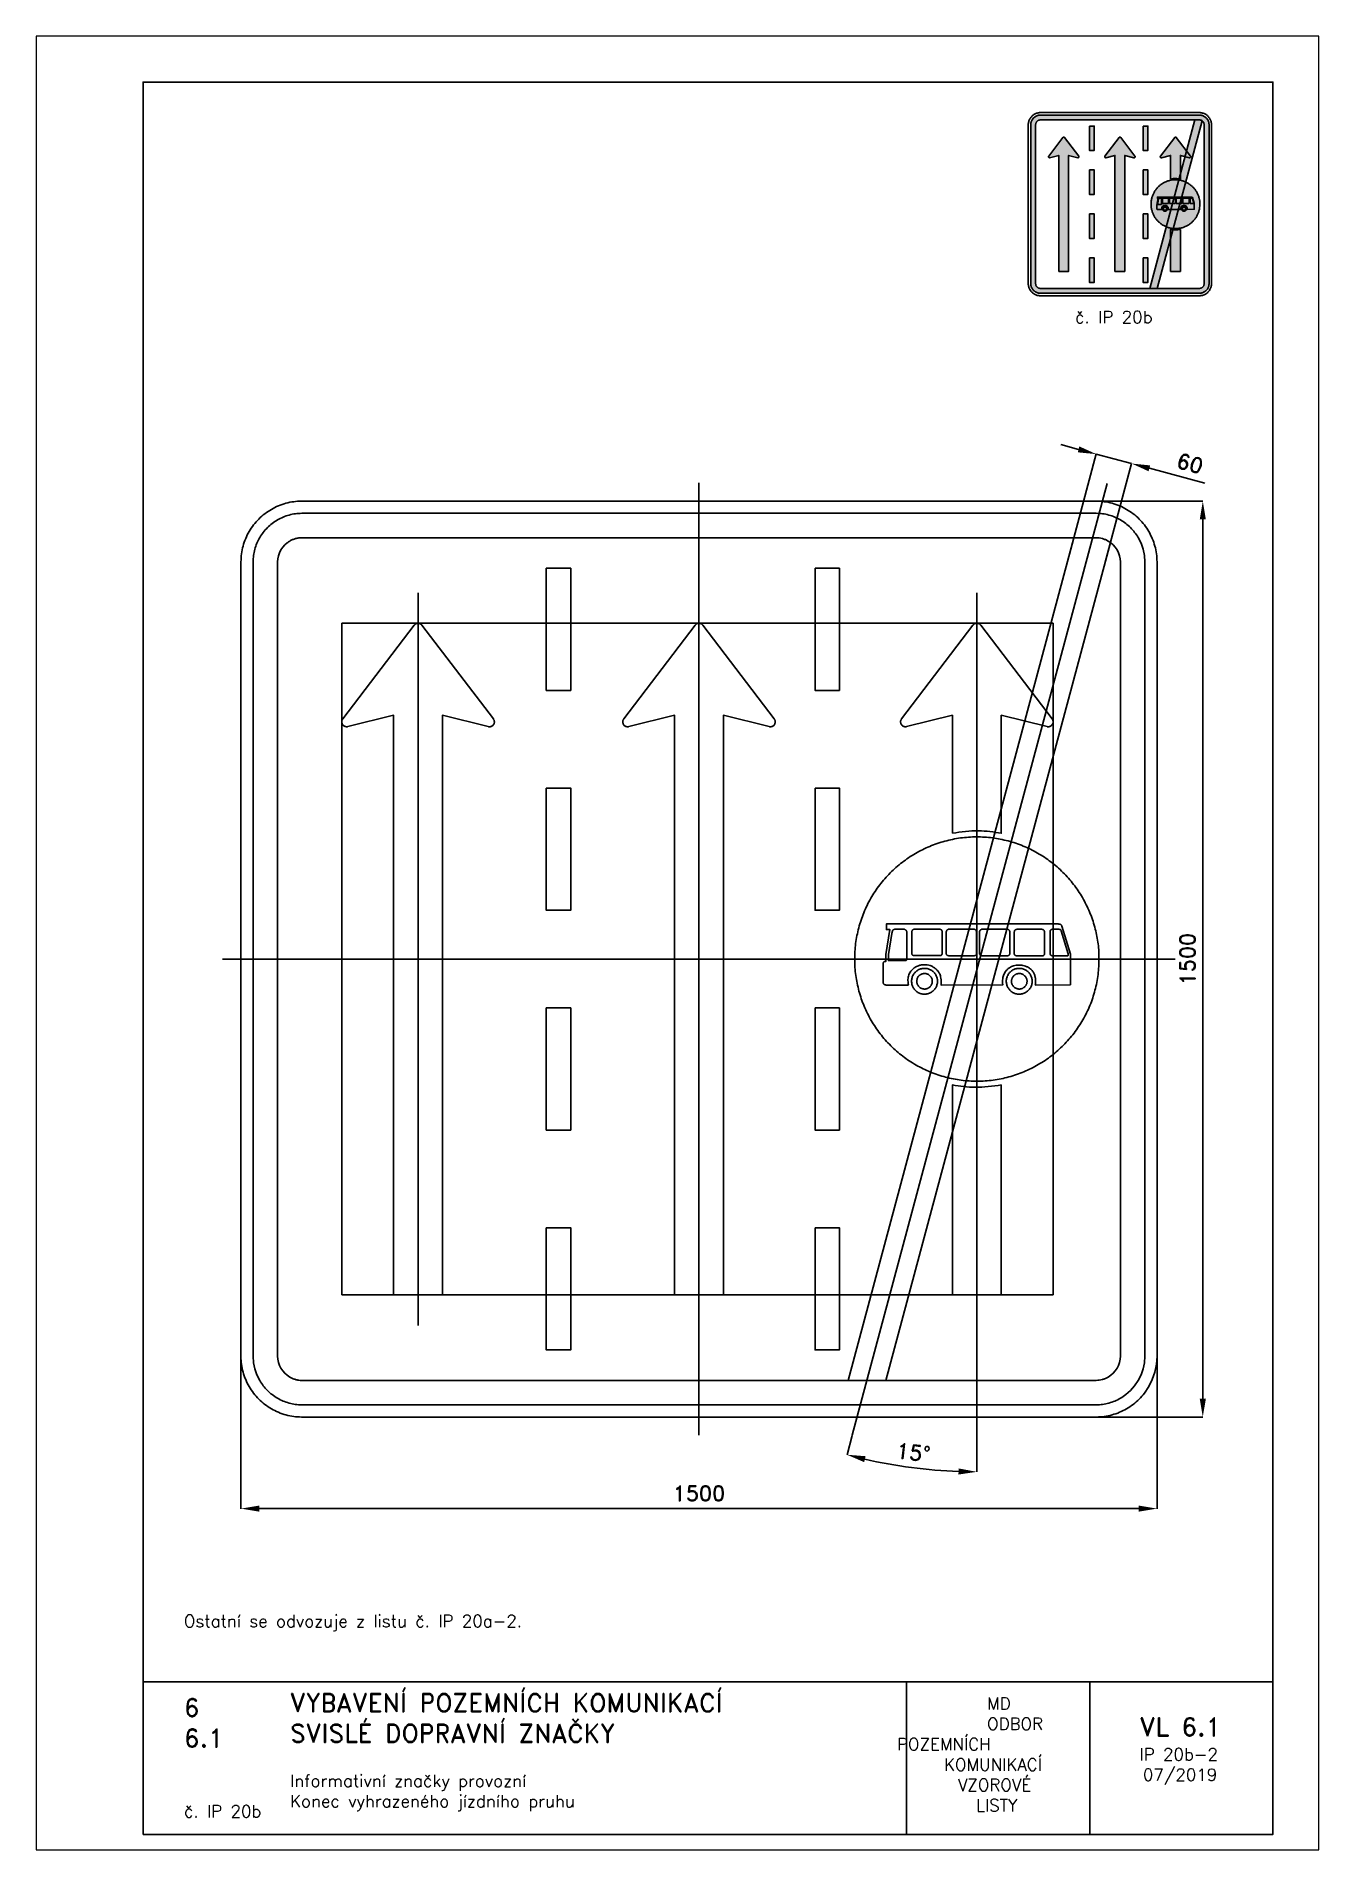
# Paper-space layout 'IP 20b-2' of a CAD drawing. Header units: millimetres. Extents: x 0 to 210, y 0 to 297.
# The model-space entities are those that its viewports show. They can reach past a viewport. Long polylines and large blocks are cut down to what shows.
import ezdxf

# ---------------------------------------------------------------- set-up
doc = ezdxf.new("R2010")
doc.units = ezdxf.units.MM
doc.header["$LTSCALE"] = 5
doc.linetypes.add('ČERCHOVANÁX2', pattern=[2, 1, -0.5, 0, -0.5])
doc.linetypes.add('ČÁRKOVANÁX2', pattern=[1.5, 1, -0.5])
for name, color, linetype in [('Kóty', 2, 'Continuous'), ('Rozpiska', 7, 'Continuous'), ('Značka', 7, 'Continuous')]:
    doc.layers.add(name, color=color, linetype=linetype)
doc.layers.add('Rámeček', color=6, linetype='Continuous', plot=False)
doc.styles.get("Standard").update_dxf_attribs({"font": 'romand.shx', "height": 25})
doc.dimstyles.get("Standard").update_dxf_attribs({"dimtxt": 25, "dimasz": 30, "dimexe": 0.18, "dimexo": 0.0625, "dimgap": 12.5, "dimtad": 1, "dimdec": 0, "dimzin": 0, "dimdsep": 46, "dimtxsty": 'Standard', "dimcen": 0.09, "dimadec": 0, "dimazin": 0, "dimtfac": 1, "dimtdec": 0, "dimtofl": 0, "dimtmove": 0, "dimatfit": 3, "dimfxl": 1, "dimtolj": 1, "dimtzin": 0, "dimarcsym": 0})

psp = doc.layouts.new('IP 20b-2')

# ---------------------------------------------------------------- texts
at = {"layer": 'Rozpiska', "color": 7, "attachment_point": 1}
for s, width, gutter_width, heights, insert, char_height in [('\\pi7.66667;č. IP 20b', 30, 125, [0], (162.44, 252), 2), ('\\P{\\H1.83333x; }\\P{\\H1.55556x; }\\POstatní se odvozuje z listu č. IP 20a-2.{\\H1.64815x; }', 155.5011, 100, [0], (24.17, 48.45), 2), ('6', 149.0422, 100, [0], (24.17, 24.77), 3), ('{\\C6;VYBAVENÍ POZEMNÍCH KOMUNIKACÍ\\P}SVISLÉ DOPRAVNÍ ZNAČKY{\\H1.34524x; }', 149.0422, 100, [0], (41.56, 25.56), 3), ('\\pi14.7414;{\\C6;MD\\P\\pi2.36044;}ODBOR POZEMNÍCH{\\H1.57143x; }\\P\\pi7.69378;KOMUNIKACÍ{\\H1.5x; }\\P\\pi9.97949;{\\C6;VZOROVÉ\\H1.47619x; \\H0.67742x;\\P\\pi12.93187;LISTY\\H1.26984x; }', 33.1018, 100, [0], (140.95, 24.95), 2), ('\\pi1.03113;{\\H1.5x;\\C6;VL 6.1\\P\\pi0.98347;\\H0.66667x;IP 20b-2\\H1.66666x; \\H0.6x;\\P\\pi1.5549;07/2019\\H1.80159x; }', 16.0623, 100, [0], (179.66, 21.61), 2), ('6.1', 149.0422, 100, [0], (24.17, 19.78), 3), ('{\\C6;Informativní značky provozní\\P}Konec vyhrazeného jízdního pruhu{\\H1.83333x; }', 149.0422, 100, [0], (41.56, 12.29), 2), ('{\\C6;č. IP 20b}', 18.3305, 100, [2.67], (24.18, 7.3), 2)]:
    psp.add_mtext_dynamic_manual_height_columns(s, width=width, gutter_width=gutter_width, heights=heights, dxfattribs=dict(at, insert=insert, char_height=char_height))

msp = doc.modelspace()

# ---------------------------------------------------------------- blocks, each defined once
blk = doc.blocks.new('*D0')
at = {"layer": 'Defpoints', "color": 0, "transparency": 16777216}
for p in [(-750, -507.4), (750, -603.9), (750, -900)]:
    blk.add_point(p, dxfattribs=at)
at = {"layer": 'Kóty', "color": 0, "lineweight": -2, "transparency": 16777216}
for p, q in [((-750, -507.5), (-750, -900.2)), ((750, -603.9), (750, -900.2)), ((-720, -900), (720, -900))]:
    blk.add_line(p, q, dxfattribs=at)
at = {"layer": 'Kóty', "color": 0, "transparency": 16777216}
for points in [[(-720, -895), (-720, -905), (-750, -900)], [(720, -895), (720, -905), (750, -900)]]:
    blk.add_solid(points, dxfattribs=at)
at = {"layer": 'Kóty', "color": 0, "transparency": 16777216, "insert": (0, -875), "char_height": 25, "attachment_point": 5}
blk.add_mtext('\\A1;1500', dxfattribs=at)
blk = doc.blocks.new('*D1')
at = {"layer": 'Defpoints', "color": 0, "transparency": 16777216}
for p in [(604.8, 750), (650.2, -750), (825, -750)]:
    blk.add_point(p, dxfattribs=at)
at = {"layer": 'Kóty', "color": 0, "lineweight": -2, "transparency": 16777216}
for p, q in [((604.9, 750), (825.2, 750)), ((825, 720), (825, -720)), ((650.3, -750), (825.2, -750))]:
    blk.add_line(p, q, dxfattribs=at)
at = {"layer": 'Kóty', "color": 0, "transparency": 16777216}
for points in [[(820, 720), (830, 720), (825, 750)], [(820, -720), (830, -720), (825, -750)]]:
    blk.add_solid(points, dxfattribs=at)
at = {"layer": 'Kóty', "color": 0, "transparency": 16777216, "insert": (800, 0), "char_height": 25, "attachment_point": 5, "rotation": 90}
blk.add_mtext('\\A1;1500', dxfattribs=at)
blk = doc.blocks.new('*D2')
at = {"layer": 'Defpoints', "color": 0, "transparency": 16777216}
for p in [(708.5, 811.5), (606.6, 663.2), (664.6, 647.6)]:
    blk.add_point(p, dxfattribs=at)
at = {"layer": 'Kóty', "color": 0, "lineweight": -2, "transparency": 16777216}
for p, q in [((621.6, 834.8), (592.6, 842.5)), ((606.7, 663.2), (650.6, 827.2)), ((664.6, 647.7), (708.5, 811.6)), ((737.5, 803.7), (828.5, 779.3))]:
    blk.add_line(p, q, dxfattribs=at)
at = {"layer": 'Kóty', "color": 0, "transparency": 16777216}
for points in [[(622.8, 839.6), (620.3, 829.9), (650.5, 827)], [(738.8, 808.5), (736.2, 798.9), (708.5, 811.5)]]:
    blk.add_solid(points, dxfattribs=at)
at = {"layer": 'Kóty', "color": 0, "transparency": 16777216, "insert": (804, 811.8), "char_height": 25, "attachment_point": 5, "rotation": 345}
blk.add_mtext('\\A1;60', dxfattribs=at)
blk = doc.blocks.new('*D34')
at = {"layer": 'Defpoints', "color": 0, "transparency": 16777216}
for p in [(668.6, 778.7), (455, 600), (455, -600), (251, -780), (312.4, -827.3)]:
    blk.add_point(p, dxfattribs=at)
at = {"layer": 'Kóty', "color": 0, "lineweight": -2, "transparency": 16777216}
for p, q in [((455, -600.1), (455, -840)), ((251, -780.1), (242.4, -812))]:
    blk.add_line(p, q, dxfattribs=at)
blk.add_arc((455, -18.7), 821.1, 257.0934, 267.9066, dxfattribs=at)
at = {"layer": 'Kóty', "color": 0, "transparency": 16777216}
for points in [[(270.4, -823.9), (272.8, -814.2), (242.5, -811.8)], [(425.1, -834.2), (424.9, -844.2), (455, -839.8)]]:
    blk.add_solid(points, dxfattribs=at)
at = {"layer": 'Kóty', "color": 0, "transparency": 16777216, "insert": (351.1, -808), "char_height": 25, "attachment_point": 5, "rotation": 352.5}
blk.add_mtext('\\A1;15°', dxfattribs=at)

# ---------------------------------------------------------------- dimensions: what is measured, and where the dimension line sits
at = {"layer": 'Kóty'}
dim = msp.add_aligned_dim(p1=(606.6, 663.2), p2=(664.6, 647.6), distance=169.6, dimstyle='Standard', dxfattribs=at)
dim.commit()
dim.dimension.update_dxf_attribs({"geometry": '*D2', "text_midpoint": (804, 811.8)})
dim = msp.add_angular_dim_2l(base=(312.4, -827.3), line1=((251, -780), (668.6, 778.7)), line2=((455, -600), (455, 600)), dimstyle='Standard', dxfattribs=at)
dim.commit()
dim.dimension.update_dxf_attribs({"geometry": '*D34', "text_midpoint": (351.1, -808)})
dim = msp.add_linear_dim(base=(825, -750), p1=(604.8, 750), p2=(650.2, -750), angle=90, dimstyle='Standard', dxfattribs=at)
dim.commit()
dim.dimension.update_dxf_attribs({"geometry": '*D1', "text_midpoint": (800, 0)})
dim = msp.add_linear_dim(base=(750, -900), p1=(-750, -507.4), p2=(750, -603.9), text='1500', dimstyle='Standard', dxfattribs=at)
dim.commit()
dim.dimension.update_dxf_attribs({"geometry": '*D0', "text_midpoint": (0, -875)})

# ---------------------------------------------------------------- linework, layer by layer
at = {"layer": 'Kóty'}
msp.add_lwpolyline([(650.5, 827), (708.5, 811.6)], dxfattribs=at)
at = {"layer": 'Značka', "color": 6, "linetype": 'ČERCHOVANÁX2', "ltscale": 5}
for points in [[(0, -780), (0, 780)], [(251, -780), (668.6, 778.7)], [(-460, -600), (-460, 600)], [(455, -600), (455, 600)], [(780, 0), (-780, 0)]]:
    msp.add_lwpolyline(points, dxfattribs=at)
at = {"layer": 'Značka', "color": 5}
for points in [[(-650, -750), (-650.4, -750), (-650.8, -750, -0.032183), (-663.7, -749.1, -0.035439), (-676.4, -746.5, -0.036257), (-688.7, -742.3, -0.03443), (-700.2, -736.5, -0.033714), (-711, -729.3, -0.034097), (-720.7, -720.7, -0.034214), (-729.3, -711, -0.034227), (-736.5, -700.2, -0.034043), (-742.3, -688.7, -0.033425), (-746.5, -676.4, -0.034175), (-749.1, -663.7, -0.036736), (-750, -650.8), (-750, -650.4), (-750, -650), (-750, 650), (-750, 650.4), (-750, 650.8, -0.032197), (-749.1, 663.7, -0.035467), (-746.5, 676.4, -0.03632), (-742.3, 688.7, -0.034471), (-736.5, 700.2, -0.033721), (-729.3, 711, -0.034099), (-720.7, 720.7, -0.034202), (-711, 729.3, -0.034225), (-700.2, 736.5, -0.034051), (-688.6, 742.3, -0.033415), (-676.4, 746.5, -0.034124), (-663.7, 749.1, -0.036744), (-650.8, 750), (-650.4, 750), (-650, 750), (650, 750), (650.4, 750), (650.8, 750, -0.032182), (663.7, 749.1, -0.035447), (676.4, 746.5, -0.036272), (688.7, 742.3, -0.034433), (700.2, 736.5, -0.033723), (711, 729.3, -0.034091), (720.7, 720.7, -0.034221), (729.3, 711, -0.034225), (736.5, 700.2, -0.034038), (742.3, 688.6, -0.033425), (746.5, 676.4, -0.034173), (749.1, 663.7, -0.036736), (750, 650.8), (750, 650.4), (750, 650), (750, -650), (750, -650.4), (750, -650.8), (749.1, -663.7), (746.5, -676.4), (742.3, -688.7), (736.5, -700.2), (729.3, -711, -0.034106), (720.7, -720.7, -0.034203), (711, -729.3, -0.034227), (700.2, -736.5, -0.034044), (688.6, -742.3, -0.033411), (676.4, -746.5, -0.034122), (663.7, -749.1, -0.036743), (650.8, -750), (650.4, -750), (650, -750), (-650, -750)], [(-650, -730), (-650.3, -730), (-650.6, -730, -0.032184), (-661, -729.3, -0.035448), (-671.1, -727.2, -0.036282), (-680.9, -723.8, -0.034422), (-690.2, -719.2, -0.033745), (-698.8, -713.4, -0.034102), (-706.6, -706.6, -0.034186), (-713.4, -698.8, -0.034203), (-719.2, -690.2), (-723.8, -680.9), (-727.2, -671.1), (-729.3, -661), (-730, -650.6), (-730, -650.3), (-730, -650), (-730, 650), (-730, 650.3), (-730, 650.6, -0.032179), (-729.3, 661, -0.035489), (-727.2, 671.1, -0.036281), (-723.9, 680.9, -0.03442), (-719.2, 690.2, -0.033728), (-713.4, 698.8, -0.034073), (-706.6, 706.6, -0.034239), (-698.8, 713.4, -0.034199), (-690.2, 719.2, -0.034034), (-680.9, 723.8, -0.033414), (-671.1, 727.2, -0.034124), (-660.9, 729.3, -0.03674), (-650.6, 730), (-650.3, 730), (-650, 730), (650, 730), (650.3, 730), (650.6, 730, -0.032183), (661, 729.3, -0.035447), (671.1, 727.2, -0.036274), (680.9, 723.9, -0.034414), (690.2, 719.2, -0.033745), (698.8, 713.4, -0.034097), (706.6, 706.6, -0.034187), (713.4, 698.8, -0.034206), (719.2, 690.2), (723.8, 680.9), (727.2, 671.1), (729.3, 660.9), (730, 650.6), (730, 650.3), (730, 650), (730, -650), (730, -650.3), (730, -650.6), (729.3, -661), (727.2, -671.1), (723.9, -680.9), (719.2, -690.2), (713.4, -698.8), (706.6, -706.6), (698.8, -713.4, -0.034206), (690.2, -719.2, -0.034031), (680.9, -723.8, -0.033421), (671.1, -727.2, -0.034122), (660.9, -729.3, -0.036744), (650.6, -730), (650.3, -730), (650, -730), (-650, -730)], [(-650, -690), (650, -690), (650.2, -690), (650.3, -690, 0.032185), (655.5, -689.6, 0.035459), (660.5, -688.6, 0.036277), (665.5, -686.9), (670.1, -684.6), (674.4, -681.7), (678.3, -678.3), (681.7, -674.4), (684.6, -670.1), (686.9, -665.5), (688.6, -660.6), (689.6, -655.5), (690, -650.3), (690, -650.2), (690, -650), (690, 650), (690, 650.2), (690, 650.3), (689.6, 655.5), (688.6, 660.5), (686.9, 665.5), (684.6, 670.1), (681.7, 674.4), (678.3, 678.3), (674.4, 681.7), (670.1, 684.6), (665.5, 686.9, 0.033409), (660.5, 688.6, 0.034186), (655.5, 689.6, 0.036746), (650.3, 690), (650.2, 690), (650, 690), (-650, 690), (-650.2, 690), (-650.3, 690, 0.032185), (-655.5, 689.6, 0.035458), (-660.6, 688.6, 0.036271), (-665.5, 686.9, 0.034382), (-670.1, 684.6, 0.03365), (-674.4, 681.7), (-678.3, 678.3), (-681.7, 674.4), (-684.6, 670.1), (-686.9, 665.5), (-688.6, 660.5), (-689.6, 655.5), (-690, 650.3), (-690, 650.2), (-690, 650), (-690, -650), (-690, -650.2), (-690, -650.3), (-689.6, -655.5), (-688.6, -660.6), (-686.9, -665.5), (-684.6, -670.1), (-681.7, -674.4), (-678.3, -678.3), (-674.4, -681.7), (-670.1, -684.6), (-665.5, -686.9, 0.033404), (-660.6, -688.6, 0.034161), (-655.5, -689.7, 0.036749), (-650.3, -690), (-650.2, -690), (-650, -690)], [(-500, -550), (-420, -550), (-420, 375.2), (-420, 399.2), (-345, 380.7), (-344.7, 380.6), (-344.3, 380.5, 0.052612), (-342.7, 380.4, 0.052735), (-341.1, 380.7, 0.065463), (-339.3, 381.4, 0.065418), (-337.7, 382.5, 0.06536), (-336.4, 384, 0.065225), (-335.6, 385.8, 0.064833), (-335.1, 387.7, 0.063646), (-335.2, 389.7, 0.052686), (-335.6, 391.2, 0.057452), (-336.3, 392.6), (-336.5, 392.9), (-336.7, 393.3), (-453.6, 546.8), (-453.9, 547.1), (-454.1, 547.4), (-455.2, 548.4), (-456.4, 549.2, 0.061122), (-458.2, 549.8, 0.061405), (-460, 550, 0.061031), (-461.8, 549.8, 0.059473), (-463.6, 549.2), (-464.8, 548.4, 0.053582), (-465.9, 547.4), (-466.1, 547.1), (-466.4, 546.8), (-583.3, 393.3), (-583.5, 392.9), (-583.7, 392.6, 0.052507), (-584.4, 391.2, 0.052666), (-584.8, 389.7, 0.065501), (-584.9, 387.7, 0.065456), (-584.4, 385.8, 0.065341), (-583.6, 384, 0.065211), (-582.3, 382.5, 0.064856), (-580.7, 381.4, 0.063693), (-578.9, 380.7), (-577.3, 380.4), (-575.7, 380.5), (-575.3, 380.6), (-575, 380.7), (-500, 399.2), (-500, 375.2), (-500, -550)], [(-40, -550), (40, -550), (40, 375.2), (40, 399.2), (115, 380.7), (115.3, 380.6), (115.7, 380.5, 0.05261), (117.3, 380.4, 0.052733), (118.9, 380.7, 0.065457), (120.7, 381.4, 0.065391), (122.3, 382.5, 0.06536), (123.6, 384, 0.065197), (124.4, 385.8, 0.064818), (124.9, 387.7, 0.063646), (124.8, 389.7, 0.052686), (124.4, 391.2, 0.057451), (123.7, 392.6), (123.5, 392.9), (123.3, 393.3), (6.4, 546.8), (6.1, 547.1), (5.9, 547.4, 0.048978), (4.8, 548.4, 0.04913), (3.6, 549.2, 0.061127), (1.8, 549.8, 0.061408), (0, 550, 0.061033), (-1.8, 549.8, 0.059478), (-3.6, 549.2, 0.049186), (-4.8, 548.4, 0.053611), (-5.9, 547.4), (-6.1, 547.1), (-6.4, 546.8), (-123.3, 393.3), (-123.5, 392.9), (-123.7, 392.6, 0.052533), (-124.4, 391.2, 0.0526), (-124.8, 389.7, 0.065501), (-124.9, 387.7, 0.065464), (-124.4, 385.8, 0.065361), (-123.6, 384, 0.06523), (-122.3, 382.5, 0.064869), (-120.7, 381.4, 0.06369), (-118.9, 380.7, 0.052701), (-117.3, 380.4, 0.05745), (-115.7, 380.5), (-115.3, 380.6), (-115, 380.7), (-40, 399.2), (-40, 375.2), (-40, -550)], [(415, 206.2), (415, 375.2), (415, 399.2), (340, 380.7), (339.6, 380.6, -0.010084), (339.3, 380.5, -0.052503), (337.7, 380.4, -0.052645), (336.1, 380.7, -0.065503), (334.3, 381.4, -0.065455), (332.7, 382.5, -0.065319), (331.4, 384, -0.065187), (330.6, 385.8, -0.064843), (330.1, 387.7, -0.063651), (330.2, 389.7, -0.052693), (330.6, 391.2, -0.057453), (331.3, 392.6, -0.01147), (331.5, 392.9, -0.003824), (331.7, 393.3), (448.6, 546.8, -0.003131), (448.9, 547.1, -0.009393), (449.1, 547.4, -0.049065), (450.2, 548.4, -0.049118), (451.4, 549.2, -0.061113), (453.2, 549.8, -0.061349), (455, 550, -0.06102), (456.8, 549.8, -0.059475), (458.6, 549.2, -0.049145), (459.8, 548.4, -0.053708), (460.9, 547.4, -0.010699), (461.1, 547.1), (461.4, 546.8), (578.3, 393.3), (578.5, 392.9, -0.010084), (578.7, 392.6, -0.052503), (579.4, 391.2, -0.052645), (579.8, 389.7, -0.065503), (579.9, 387.7, -0.065455), (579.4, 385.8, -0.065319), (578.6, 384, -0.065187), (577.3, 382.5, -0.064843), (575.7, 381.4, -0.063651), (573.9, 380.7, -0.052693), (572.3, 380.4, -0.057453), (570.7, 380.5, -0.01147), (570.4, 380.6), (570, 380.7), (495, 399.2), (495, 375.2), (495, 206.1, 0.008266), (476.4, 208.7, 0.025118), (457.7, 210, 0.028804), (436.4, 208.9, 0.009461), (415, 206.2)], [(655, 0), (655, -1.3), (655, -2.6, -0.032167), (653, -28.7, -0.035723), (647.5, -54.3, -0.036666), (638.9, -79, -0.034754), (626.9, -102.3, -0.034039), (612.1, -123.9, -0.034453), (594.6, -143.3, -0.034561), (574.7, -160.3, -0.034427), (552.7, -174.5, -0.034389), (529.1, -185.8, -0.034418), (504.2, -193.8, -0.034423), (478.5, -198.7, -0.034417), (452.4, -200, -0.034416), (426.3, -198, -0.034417), (400.7, -192.5, -0.034417), (376, -183.8, -0.034417), (352.7, -171.9, -0.034417), (331.1, -157.1, -0.034417), (311.7, -139.6, -0.034417), (294.7, -119.7, -0.034417), (280.5, -97.7, -0.034417), (269.2, -74.1, -0.034417), (261.2, -49.2, -0.034417), (256.3, -23.5, -0.034417), (255, 2.6, -0.034417), (257, 28.7, -0.034417), (262.5, 54.3, -0.034417), (271.2, 79, -0.034417), (283.1, 102.3, -0.034417), (297.9, 123.9, -0.034417), (315.4, 143.3, -0.034417), (335.3, 160.3, -0.034417), (357.3, 174.5, -0.034417), (380.9, 185.8, -0.034417), (405.8, 193.8, -0.034417), (431.5, 198.7, -0.034416), (457.6, 200, -0.034417), (483.7, 198, -0.034418), (509.3, 192.5, -0.034416), (534, 183.8, -0.034417), (557.3, 171.9, -0.034418), (578.9, 157.1, -0.034406), (598.3, 139.6, -0.034414), (615.3, 119.7, -0.034487), (629.5, 97.7, -0.034419), (640.8, 74.2, -0.034076), (648.8, 49.2, -0.032791), (653.6, 24.8, -0.034265), (655, 0)], [(342.9, -42.6, -0.003728), (342.6, -39.9, -0.01117), (342.3, -37.3, -0.026528), (342.2, -33.4, -0.037791), (342.6, -29.6, -0.043313), (343.6, -26, -0.046788), (345.2, -22.5, -0.03693), (346.9, -20, -0.030055), (348.9, -17.7, -0.05514), (353.7, -13.7, -0.061671), (359.2, -11, -0.050046), (364.1, -9.7, -0.042258), (369.1, -9.3, -0.040207), (373.9, -9.6, -0.046467), (378.7, -10.8, -0.053494), (383.6, -13, -0.051653), (387.9, -16.2, -0.04283), (391, -19.3, -0.046515), (393.4, -22.9, -0.035287), (394.8, -25.8, -0.033242), (395.7, -28.9, -0.044761), (396.5, -34, -0.032247), (396.6, -39.1, -0.007075), (396.5, -40.9, -0.002368), (396.3, -42.7), (497.5, -42.4, -0.004445), (497.2, -40.3, -0.013419), (497.1, -38.3, -0.033404), (497.2, -34.3, -0.030958), (497.8, -30.3, -0.062154), (500.2, -23.4, -0.090141), (504.4, -17.5, -0.034522), (506.3, -15.7, -0.024272), (508.5, -14.2, -0.030558), (511.7, -12.4, -0.039226), (515.1, -11, -0.047719), (519.5, -10, -0.038568), (523.9, -9.8, -0.023992), (527.1, -10, -0.020968), (530.3, -10.5, -0.034527), (534.8, -11.7, -0.049464), (539.1, -13.5, -0.063879), (543.5, -16.7, -0.061349), (547, -20.9, -0.056353), (549.4, -25.5, -0.054204), (550.7, -30.4, -0.022387), (551, -32.7, -0.017125), (551.1, -35.1, -0.016973), (551.1, -38, -0.014844), (550.9, -40.9, -0.00273), (550.8, -41.7), (550.7, -42.5), (608.3, -42.2), (608.3, 7.9), (594.1, 54.1, 0.019599), (593.8, 55, 0.062092), (593.3, 55.8, 0.083674), (592.5, 56.5, 0.06153), (591.6, 57, 0.055241), (590.3, 57.3, 0.024543), (589, 57.4, 0.006464), (587.7, 57.5, 0.002162), (586.5, 57.5), (307, 57.5), (307, 48.3), (312.7, 48.3), (306.1, 7.3), (306, -3.8), (305.6, -3.8, 0.00818), (305.2, -3.8, 0.009602), (304.8, -3.9, 0.006619), (304.4, -3.9, 0.020292), (303.8, -4, 0.04892), (303.3, -4.2, 0.087203), (302.7, -4.6, 0.078278), (302.2, -5.2, 0.055814), (301.9, -5.8, 0.043219), (301.8, -6.4, 0.019712), (301.7, -6.8, 0.006566), (301.7, -7.3), (301.7, -38.1, 0.009432), (301.7, -38.7, 0.028289), (301.8, -39.4, 0.048898), (302, -40.1, 0.060652), (302.4, -40.7, 0.069383), (303, -41.4, 0.052857), (303.7, -41.9, 0.080136), (305.5, -42.4, 0.035822), (307.5, -42.6, 0.005189), (308.3, -42.6), (309.1, -42.6), (342.9, -42.6)], [(310.6, -2.7), (310.6, 7.6), (315.9, 41.8, -0.008173), (316.1, 43.3, -0.023755), (316.5, 44.8, -0.051595), (317.1, 46.4, -0.099547), (318.1, 47.7, -0.07688), (319.1, 48.4, -0.057492), (320.2, 48.8, -0.044459), (321.6, 48.9, -0.014882), (322.9, 48.9), (333.7, 48.9, -0.014749), (335, 48.9, -0.04537), (336.3, 48.7, -0.047561), (337.3, 48.3, -0.044417), (338.2, 47.8, -0.046798), (339, 47.1, -0.053483), (339.7, 46.2, -0.051848), (340.1, 45.3, -0.047983), (340.4, 44.3, -0.04191), (340.6, 43.1, -0.013799), (340.5, 41.9), (340.5, 2.4), (340.5, 1.9, -0.006381), (340.5, 1.3, -0.00834), (340.5, 0.8, -0.007018), (340.5, 0.2, -0.040025), (340.4, -0.8, -0.108918), (340, -1.7, -0.092082), (339.4, -2.2, -0.084455), (338.8, -2.5, -0.040256), (338.4, -2.6, -0.013477), (337.9, -2.6), (310.6, -2.7)], [(348.5, 41.5), (348.6, 42.5, 0.005967), (348.6, 43.4, -0.007084), (348.7, 44.5, -0.040803), (348.8, 45.6, -0.052146), (349.1, 46.5, -0.063818), (349.6, 47.3, -0.064646), (350.2, 48, -0.063069), (351, 48.5, -0.03213), (351.4, 48.6, -0.027094), (351.9, 48.8, -0.035228), (352.8, 48.9, -0.011588), (353.7, 48.9), (391.8, 48.9), (392.7, 48.9, -0.004441), (393.5, 48.9, -0.027729), (394.7, 48.8, -0.070018), (395.8, 48.5, -0.078327), (396.7, 48, -0.077395), (397.5, 47.2, -0.102039), (398.1, 45.6, -0.045484), (398.2, 43.8), (398.2, 43.4), (398.2, 43), (398.3, 9.7, -0.029212), (398.1, 8.3, -0.097021), (397.5, 7, -0.074866), (396.9, 6.3, -0.069226), (396.1, 5.9, -0.041528), (395.4, 5.7, -0.013847), (394.7, 5.6), (355.2, 5.6), (354.3, 5.6, -0.004235), (353.5, 5.6, -0.021699), (352.3, 5.6, -0.048737), (351.1, 5.8, -0.06222), (350.1, 6.3, -0.097026), (349.3, 6.9, -0.092207), (348.8, 7.8, -0.049999), (348.6, 8.8, -0.032344), (348.5, 10, -0.011131), (348.5, 11.2), (348.5, 41.5)], [(404.8, 42.5, -0.012511), (404.9, 44, -0.037241), (405.1, 45.5, -0.041476), (405.4, 46.4, -0.068472), (405.9, 47.2, -0.066706), (406.5, 47.9, -0.045653), (407.3, 48.3, -0.028048), (407.8, 48.6, -0.038071), (408.3, 48.7, -0.04943), (409.2, 48.8, -0.015901), (410, 48.8), (448.2, 48.8), (449, 48.8, -0.003195), (449.9, 48.8, -0.027876), (451, 48.7, -0.076867), (452.1, 48.4, -0.084034), (453, 47.8, -0.071196), (453.7, 47, -0.089994), (454.4, 45.4, -0.051298), (454.5, 43.7, -0.006647), (454.5, 43.3), (454.5, 42.9), (454.6, 9.6, -0.029966), (454.4, 8.2, -0.100496), (453.8, 6.9, -0.077271), (453.2, 6.2, -0.069259), (452.4, 5.8, -0.041109), (451.7, 5.6, -0.013748), (451, 5.5), (411.5, 5.5), (410.7, 5.5, -0.004339), (409.8, 5.5, -0.021736), (408.6, 5.5, -0.048406), (407.4, 5.8, -0.061969), (406.4, 6.2, -0.097248), (405.6, 6.8, -0.092574), (405.2, 7.7, -0.050066), (404.9, 8.7, -0.032278), (404.8, 9.9, -0.011114), (404.9, 11.1), (404.8, 42.5)], [(459.4, 41.4), (459.4, 42.3, 0.005589), (459.5, 43.3, -0.007071), (459.5, 44.4, -0.03921), (459.6, 45.5, -0.052035), (459.9, 46.4, -0.070154), (460.4, 47.2, -0.065824), (461, 47.8, -0.045676), (461.8, 48.3, -0.028018), (462.3, 48.6, -0.038068), (462.8, 48.7, -0.04964), (463.7, 48.8, -0.015977), (464.5, 48.8), (502.7, 48.8), (503.5, 48.8, -0.003259), (504.4, 48.8, -0.027894), (505.5, 48.7, -0.076666), (506.7, 48.4, -0.083967), (507.6, 47.8, -0.071356), (508.3, 47, -0.090178), (508.9, 45.4, -0.051145), (509, 43.7, -0.006598), (509.1, 43.3), (509, 42.9), (509.2, 9.6, -0.029222), (508.9, 8.1, -0.097045), (508.4, 6.9, -0.074957), (507.7, 6.2, -0.069417), (506.9, 5.8, -0.041589), (506.2, 5.6, -0.013866), (505.5, 5.5), (466.1, 5.5), (465.2, 5.4, -0.004265), (464.3, 5.5, -0.021689), (463.1, 5.5, -0.048564), (461.9, 5.7, -0.062072), (460.9, 6.1, -0.097159), (460.2, 6.8, -0.092442), (459.7, 7.7, -0.049999), (459.4, 8.7, -0.03226), (459.4, 9.9, -0.011107), (459.4, 11.1), (459.4, 41.4)], [(516.2, 41.3), (516.2, 42.2, 0.005706), (516.3, 43.1, -0.007045), (516.3, 44.2, -0.039528), (516.5, 45.4, -0.052268), (516.7, 46.3, -0.070091), (517.2, 47.1, -0.065625), (517.9, 47.7, -0.045339), (518.6, 48.2, -0.027911), (519.1, 48.4, -0.038303), (519.7, 48.6, -0.050087), (520.5, 48.7, -0.016111), (521.4, 48.7), (559.5, 48.7), (560.4, 48.7, -0.003305), (561.2, 48.7, -0.028027), (562.4, 48.6, -0.076991), (563.5, 48.3, -0.084118), (564.4, 47.7, -0.071067), (565.1, 46.8, -0.089775), (565.7, 45.3, -0.051391), (565.9, 43.6, -0.006686), (565.9, 43.2), (565.9, 42.7), (566, 9.4, -0.029206), (565.7, 8, -0.096996), (565.2, 6.7, -0.074884), (564.5, 6.1, -0.069237), (563.7, 5.6, -0.041456), (563, 5.4, -0.013824), (562.4, 5.3), (522.9, 5.3), (522, 5.3, -0.004374), (521.1, 5.3, -0.021744), (519.9, 5.4, -0.048289), (518.7, 5.6, -0.061969), (517.8, 6, -0.097542), (517, 6.7, -0.092713), (516.5, 7.5, -0.049846), (516.3, 8.5, -0.031939), (516.2, 9.8, -0.011003), (516.2, 11), (516.2, 41.3)], [(574.8, 17.7), (574.8, 9, 0.007998), (574.9, 8.6, 0.023944), (575, 8.2, 0.082423), (575.5, 7.1, 0.086534), (576.3, 6.2, 0.06741), (577.1, 5.8, 0.049943), (578, 5.5, 0.042326), (579.2, 5.3, 0.014006), (580.5, 5.3), (602.8, 5.3, 0.032107), (603.5, 5.4, 0.112536), (604.1, 5.6, 0.073746), (604.4, 5.9, 0.053383), (604.6, 6.3, 0.066968), (604.8, 6.8, 0.0519), (604.8, 7.5, 0.02409), (604.8, 7.9, 0.008026), (604.7, 8.3), (593.2, 46.2, 0.008997), (593, 46.6, 0.027192), (592.9, 47, 0.056225), (592.5, 47.5, 0.054886), (592, 48, 0.049429), (591.5, 48.3, 0.051578), (590.9, 48.5, 0.033619), (590.5, 48.6, 0.011082), (590, 48.7), (579.5, 48.7, 0.015887), (578.5, 48.7, 0.047897), (577.6, 48.6, 0.077087), (576.5, 48.2, 0.094945), (575.7, 47.4, 0.079406), (575.2, 46.6, 0.059501), (574.9, 45.7, 0.028167), (574.9, 45, 0.009478), (574.8, 44.4), (574.8, 17.7)], [(390.5, -36.3), (390.5, -36.5), (390.5, -36.6, -0.031622), (390.3, -39.4, -0.035938), (389.7, -42.1, -0.037068), (388.8, -44.7, -0.034705), (387.6, -47.2, -0.033871), (386, -49.4, -0.034453), (384.1, -51.5, -0.034635), (382, -53.3, -0.034416), (379.7, -54.8, -0.034354), (377.2, -56, -0.034373), (374.6, -56.9, -0.034319), (371.8, -57.4, -0.034197), (369.1, -57.5, -0.034285), (366.3, -57.3, -0.03454), (363.6, -56.7, -0.034491), (361, -55.8, -0.034242), (358.5, -54.5, -0.034236), (356.2, -53, -0.034434), (354.1, -51.1, -0.034448), (352.3, -49, -0.034363), (350.8, -46.7, -0.034423), (349.6, -44.2, -0.034709), (348.8, -41.6, -0.034676), (348.3, -38.8, -0.034312), (348.1, -36.1, -0.034291), (348.3, -33.3, -0.034598), (348.9, -30.6, -0.03465), (349.8, -28, -0.034455), (351.1, -25.5, -0.034425), (352.7, -23.2, -0.034461), (354.5, -21.2, -0.034417), (356.6, -19.4, -0.034293), (359, -17.9, -0.034261), (361.5, -16.7, -0.034313), (364.1, -15.8, -0.034409), (366.8, -15.3, -0.034431), (369.6, -15.2, -0.034351), (372.4, -15.4, -0.034269), (375.1, -16, -0.034275), (377.7, -16.9, -0.034313), (380.2, -18.2, -0.034397), (382.5, -19.7, -0.034578), (384.5, -21.6, -0.034542), (386.3, -23.7, -0.034449), (387.8, -26, -0.034316), (389, -28.5, -0.034), (389.9, -31.1, -0.03296), (390.4, -33.7, -0.034915), (390.5, -36.3)], [(382.1, -36.3), (382.1, -36.3), (382.1, -36.2, 0.031049), (381.9, -34.5, 0.036054), (381.6, -32.9, 0.037415), (381.1, -31.3, 0.034921), (380.3, -29.8, 0.03396), (379.3, -28.5, 0.034284), (378.2, -27.2, 0.034382), (377, -26.2, 0.034377), (375.6, -25.3, 0.034439), (374.1, -24.5, 0.034457), (372.5, -24, 0.034366), (370.8, -23.7, 0.034115), (369.2, -23.6, 0.034213), (367.5, -23.8, 0.034724), (365.9, -24.1, 0.034608), (364.3, -24.7, 0.033949), (362.8, -25.4, 0.033981), (361.4, -26.4, 0.034579), (360.2, -27.5, 0.034727), (359.1, -28.7, 0.034618), (358.2, -30.1, 0.03443), (357.5, -31.6, 0.03416), (357, -33.2, 0.034282), (356.7, -34.8, 0.034792), (356.6, -36.5, 0.034835), (356.7, -38.2, 0.034485), (357.1, -39.8, 0.034335), (357.6, -41.4, 0.034226), (358.4, -42.8, 0.034306), (359.3, -44.2, 0.034719), (360.4, -45.4, 0.034736), (361.7, -46.5, 0.034123), (363.1, -47.4, 0.033995), (364.6, -48.2, 0.034448), (366.2, -48.7, 0.034591), (367.8, -49, 0.034374), (369.5, -49.1, 0.034266), (371.2, -48.9, 0.034209), (372.8, -48.6, 0.034273), (374.4, -48, 0.034485), (375.8, -47.3, 0.034484), (377.2, -46.3, 0.034388), (378.5, -45.2, 0.034301), (379.5, -44, 0.034265), (380.4, -42.6, 0.03437), (381.2, -41.1, 0.034472), (381.7, -39.5, 0.033292), (382, -37.9, 0.034734), (382.1, -36.3)], [(545.6, -36.3), (545.6, -36.5), (545.6, -36.6, -0.030919), (545.4, -39.4, -0.03582), (544.8, -42.1, -0.037182), (543.9, -44.7, -0.034755), (542.7, -47.2, -0.033908), (541.1, -49.4, -0.034493), (539.2, -51.5, -0.034646), (537.1, -53.3, -0.034348), (534.8, -54.8, -0.03427), (532.3, -56, -0.034391), (529.6, -56.9, -0.03439), (526.9, -57.4, -0.034227), (524.1, -57.5, -0.034257), (521.4, -57.3, -0.034449), (518.7, -56.7, -0.034462), (516, -55.8, -0.034362), (513.6, -54.5, -0.034335), (511.3, -53, -0.034412), (509.2, -51.1, -0.034403), (507.4, -49, -0.034375), (505.9, -46.7, -0.034395), (504.7, -44.2, -0.034512), (503.9, -41.6, -0.034581), (503.3, -38.8, -0.034615), (503.2, -36.1, -0.03456), (503.4, -33.3, -0.034388), (504, -30.6, -0.034354), (504.9, -28, -0.034466), (506.2, -25.5, -0.034536), (507.8, -23.2, -0.034497), (509.6, -21.2, -0.034447), (511.7, -19.4, -0.034354), (514.1, -17.9, -0.034319), (516.6, -16.7, -0.034275), (519.2, -15.8, -0.0343), (521.9, -15.3, -0.034386), (524.7, -15.2, -0.034397), (527.5, -15.4, -0.03434), (530.2, -16, -0.034303), (532.8, -16.9, -0.034313), (535.3, -18.2, -0.034353), (537.6, -19.7, -0.034415), (539.6, -21.6, -0.034472), (541.4, -23.7, -0.034695), (542.9, -26, -0.034455), (544.1, -28.5, -0.033601), (545, -31.1, -0.032879), (545.5, -33.7, -0.035974), (545.6, -36.3)], [(537.2, -36.3), (537.2, -36.3), (537.2, -36.2, 0.032793), (537, -34.5, 0.035924), (536.7, -32.9, 0.036649), (536.1, -31.3, 0.034645), (535.4, -29.8, 0.033983), (534.4, -28.5, 0.034602), (533.3, -27.2, 0.034715), (532, -26.2, 0.034261), (530.6, -25.3, 0.034182), (529.1, -24.5, 0.034437), (527.6, -24, 0.034432), (525.9, -23.7, 0.034187), (524.3, -23.6, 0.034214), (522.6, -23.8, 0.034505), (521, -24.1, 0.034525), (519.4, -24.7, 0.034269), (517.9, -25.4, 0.034219), (516.5, -26.4, 0.034428), (515.3, -27.5, 0.034501), (514.2, -28.7, 0.034506), (513.3, -30.1, 0.034457), (512.6, -31.6, 0.034395), (512.1, -33.2, 0.034453), (511.8, -34.8, 0.034626), (511.7, -36.5, 0.034598), (511.8, -38.2, 0.034414), (512.2, -39.8, 0.034409), (512.7, -41.4, 0.034484), (513.5, -42.8, 0.034478), (514.4, -44.2, 0.03444), (515.5, -45.4, 0.034421), (516.8, -46.5, 0.034313), (518.2, -47.4, 0.034323), (519.7, -48.2, 0.034409), (521.3, -48.7, 0.03442), (522.9, -49, 0.034315), (524.6, -49.1, 0.034302), (526.3, -48.9, 0.0344), (527.9, -48.6, 0.034332), (529.5, -48, 0.034174), (530.9, -47.3, 0.034267), (532.3, -46.3, 0.034572), (533.5, -45.2, 0.034554), (534.6, -44, 0.03437), (535.5, -42.6, 0.034376), (536.3, -41.1, 0.03443), (536.8, -39.5, 0.032919), (537.1, -37.9, 0.033643), (537.2, -36.3)], [(495, -206.2), (495, -550), (415, -550), (415, -206.1, 0.008266), (433.6, -208.7, 0.025117), (452.3, -210, 0.028803), (473.6, -208.9, 0.009461), (495, -206.2)]]:
    msp.add_lwpolyline(points, format="xyb", dxfattribs=at)
at = {"layer": 'Značka', "color": 5, "ltscale": 5}
for points in [[(244.1, -690), (613.8, 690)], [(306.2, -690), (673.8, 682.1)]]:
    msp.add_lwpolyline(points, dxfattribs=at)
at = {"layer": 'Značka', "color": 5}
for points in [[(-250, 640), (-250, 440), (-210, 440), (-210, 640), (-250, 640)], [(190, 640), (190, 440), (230, 440), (230, 640), (190, 640)], [(-250, 280), (-250, 80), (-210, 80), (-210, 280), (-250, 280)], [(190, 280), (190, 80), (230, 80), (230, 280), (190, 280)], [(-250, -80), (-250, -280), (-210, -280), (-210, -80), (-250, -80)], [(190, -80), (190, -280), (230, -280), (230, -80), (190, -80)], [(-250, -440), (-250, -640), (-210, -640), (-210, -440), (-250, -440)], [(190, -440), (190, -640), (230, -640), (230, -440), (190, -440)]]:
    msp.add_lwpolyline(points, dxfattribs=at)
at = {"layer": 'Značka', "color": 6, "linetype": 'ČÁRKOVANÁX2', "ltscale": 2.5}
msp.add_lwpolyline([(-584.9, -550), (-584.9, 550), (579.9, 550), (579.9, -550), (-584.9, -550)], dxfattribs=at)

msp.set_redraw_order([(e.dxf.handle, doc.entitydb.next_handle()) for e in msp.query("TEXT MTEXT ATTDEF DIMENSION ARC_DIMENSION")])  # texts and dimensions are drawn at this point

# ---------------------------------------------------------------- hatches: boundary and pattern name
at = {"layer": 'Značka'}
h = psp.add_hatch(color=249, dxfattribs=at)
h.dxf.hatch_style = 1
edge = h.paths.add_edge_path()
edge.add_line((164.44, 254.9), (164.44, 254.9))
edge.add_line((164.44, 254.9), (164.43, 254.9))
edge.add_arc((164.44, 256.51), 1.61, 262.3069, 269.6795, ccw=False)
edge.add_arc((164.42, 256.37), 1.46, 254.202, 262.3216, ccw=False)
edge.add_arc((164.38, 256.34), 1.43, 247.1662, 255.4743, ccw=False)
edge.add_arc((164.41, 256.41), 1.51, 239.2876, 247.1731, ccw=False)
edge.add_arc((164.4, 256.45), 1.54, 232.4424, 240.1679, ccw=False)
edge.add_arc((164.39, 256.44), 1.52, 224.6397, 232.4484, ccw=False)
edge.add_arc((164.38, 256.45), 1.52, 217.5708, 225.4079, ccw=False)
edge.add_arc((164.38, 256.45), 1.52, 209.7386, 217.5803, ccw=False)
edge.add_arc((164.37, 256.47), 1.52, 202.6896, 210.489, ccw=False)
edge.add_arc((164.4, 256.48), 1.55, 195.0381, 202.6928, ccw=False)
edge.add_arc((164.36, 256.49), 1.52, 188.0097, 195.828, ccw=False)
edge.add_arc((164.25, 256.48), 1.41, 179.6098, 188.0273, ccw=False)
edge.add_line((162.84, 256.49), (162.84, 256.49))
edge.add_line((162.84, 256.49), (162.84, 256.5))
edge.add_line((162.84, 256.5), (162.84, 282.5))
edge.add_line((162.84, 282.5), (162.84, 282.51))
edge.add_line((162.84, 282.51), (162.84, 282.51))
edge.add_arc((164.45, 282.5), 1.61, 172.3069, 179.6795, ccw=False)
edge.add_arc((164.31, 282.52), 1.46, 164.202, 172.3216, ccw=False)
edge.add_arc((164.28, 282.56), 1.43, 157.1662, 165.4743, ccw=False)
edge.add_arc((164.36, 282.53), 1.51, 149.2876, 157.1731, ccw=False)
edge.add_arc((164.39, 282.54), 1.54, 142.4424, 150.1679, ccw=False)
edge.add_arc((164.38, 282.55), 1.52, 134.6397, 142.4484, ccw=False)
edge.add_arc((164.39, 282.57), 1.52, 127.5708, 135.4079, ccw=False)
edge.add_arc((164.39, 282.57), 1.52, 119.7386, 127.5803, ccw=False)
edge.add_arc((164.41, 282.57), 1.52, 112.6896, 120.489, ccw=False)
edge.add_arc((164.42, 282.54), 1.55, 105.0381, 112.6928, ccw=False)
edge.add_arc((164.44, 282.58), 1.52, 98.0097, 105.828, ccw=False)
edge.add_arc((164.42, 282.69), 1.41, 89.6098, 98.0273, ccw=False)
edge.add_line((164.43, 284.1), (164.44, 284.1))
edge.add_line((164.44, 284.1), (164.44, 284.1))
edge.add_line((164.44, 284.1), (190.44, 284.1))
edge.add_line((190.44, 284.1), (190.45, 284.1))
edge.add_line((190.45, 284.1), (190.46, 284.1))
edge.add_arc((190.45, 282.49), 1.61, 82.3069, 89.6795, ccw=False)
edge.add_arc((190.47, 282.63), 1.46, 74.202, 82.3216, ccw=False)
edge.add_arc((190.51, 282.66), 1.43, 67.1662, 75.4743, ccw=False)
edge.add_arc((190.48, 282.59), 1.51, 59.2876, 67.1731, ccw=False)
edge.add_arc((190.48, 282.55), 1.54, 52.4424, 60.1679, ccw=False)
edge.add_arc((190.49, 282.56), 1.52, 44.6397, 52.4484, ccw=False)
edge.add_arc((190.51, 282.55), 1.52, 37.5709, 45.4079, ccw=False)
edge.add_arc((190.51, 282.55), 1.52, 29.7386, 37.5803, ccw=False)
edge.add_arc((190.51, 282.53), 1.52, 22.6896, 30.489, ccw=False)
edge.add_arc((190.49, 282.52), 1.55, 15.0381, 22.6928, ccw=False)
edge.add_arc((190.52, 282.51), 1.52, 8.0097, 15.828, ccw=False)
edge.add_arc((190.63, 282.52), 1.41, -0.3902, 8.0273, ccw=False)
edge.add_line((192.04, 282.51), (192.04, 282.51))
edge.add_line((192.04, 282.51), (192.04, 282.5))
edge.add_line((192.04, 282.5), (192.04, 256.5))
edge.add_line((192.04, 256.5), (192.04, 256.49))
edge.add_line((192.04, 256.49), (192.04, 256.49))
edge.add_arc((190.43, 256.5), 1.61, 352.3069, 359.6795, ccw=False)
edge.add_arc((190.58, 256.48), 1.46, 344.202, 352.3216, ccw=False)
edge.add_arc((190.6, 256.44), 1.43, 337.1662, 345.4743, ccw=False)
edge.add_arc((190.53, 256.47), 1.51, 329.2876, 337.1731, ccw=False)
edge.add_arc((190.49, 256.46), 1.54, 322.4424, 330.1679, ccw=False)
edge.add_arc((190.51, 256.45), 1.52, 314.6397, 322.4484, ccw=False)
edge.add_arc((190.49, 256.43), 1.52, 307.5709, 315.4079, ccw=False)
edge.add_arc((190.5, 256.43), 1.52, 299.7386, 307.5803, ccw=False)
edge.add_arc((190.47, 256.43), 1.52, 292.6896, 300.489, ccw=False)
edge.add_arc((190.46, 256.46), 1.55, 285.0381, 292.6928, ccw=False)
edge.add_arc((190.45, 256.42), 1.52, 278.0097, 285.828, ccw=False)
edge.add_arc((190.47, 256.31), 1.41, 269.6098, 278.0273, ccw=False)
edge.add_line((190.46, 254.9), (190.45, 254.9))
edge.add_line((190.45, 254.9), (190.44, 254.9))
edge.add_line((190.44, 254.9), (164.44, 254.9))
edge = h.paths.add_edge_path(flags=16)
edge.add_line((164.44, 255.7), (190.44, 255.7))
edge.add_line((190.44, 255.7), (190.45, 255.7))
edge.add_line((190.45, 255.7), (190.45, 255.7))
edge.add_arc((190.45, 256.51), 0.805, 270.3205, 277.6931)
edge.add_arc((190.46, 256.43), 0.732, 277.6784, 285.798)
edge.add_arc((190.48, 256.42), 0.715, 284.5257, 292.8338)
edge.add_arc((190.46, 256.46), 0.754, 292.8269, 300.7124)
edge.add_arc((190.46, 256.48), 0.769, 299.8321, 307.5576)
edge.add_arc((190.47, 256.47), 0.761, 307.5516, 315.3603)
edge.add_arc((190.48, 256.47), 0.758, 314.5921, 322.4291)
edge.add_arc((190.48, 256.47), 0.758, 322.4197, 330.2614)
edge.add_arc((190.48, 256.48), 0.761, 329.511, 337.3104)
edge.add_arc((190.46, 256.49), 0.777, 337.3072, 344.9619)
edge.add_arc((190.48, 256.5), 0.761, 344.172, 351.9903)
edge.add_arc((190.54, 256.49), 0.705, 351.9727, 360.3902)
edge.add_line((191.24, 256.49), (191.24, 256.5))
edge.add_line((191.24, 256.5), (191.24, 256.5))
edge.add_line((191.24, 256.5), (191.24, 282.5))
edge.add_line((191.24, 282.5), (191.24, 282.5))
edge.add_line((191.24, 282.5), (191.24, 282.51))
edge.add_arc((190.44, 282.5), 0.805, 0.3205, 7.6931)
edge.add_arc((190.51, 282.51), 0.732, 7.6784, 15.798)
edge.add_arc((190.52, 282.53), 0.715, 14.5257, 22.8338)
edge.add_arc((190.49, 282.52), 0.754, 22.8269, 30.7124)
edge.add_arc((190.47, 282.52), 0.769, 29.8321, 37.5576)
edge.add_arc((190.47, 282.52), 0.761, 37.5516, 45.3603)
edge.add_arc((190.47, 282.53), 0.758, 44.5921, 52.4291)
edge.add_arc((190.47, 282.53), 0.758, 52.4197, 60.2614)
edge.add_arc((190.46, 282.54), 0.761, 59.511, 67.3104)
edge.add_arc((190.45, 282.52), 0.777, 67.3072, 74.9619)
edge.add_arc((190.45, 282.54), 0.761, 74.172, 81.9903)
edge.add_arc((190.45, 282.59), 0.705, 81.9727, 90.3902)
edge.add_line((190.45, 283.3), (190.45, 283.3))
edge.add_line((190.45, 283.3), (190.44, 283.3))
edge.add_line((190.44, 283.3), (164.44, 283.3))
edge.add_line((164.44, 283.3), (164.44, 283.3))
edge.add_line((164.44, 283.3), (164.44, 283.3))
edge.add_arc((164.44, 282.49), 0.805, 90.3205, 97.6931)
edge.add_arc((164.43, 282.57), 0.732, 97.6784, 105.798)
edge.add_arc((164.41, 282.58), 0.715, 104.5257, 112.8338)
edge.add_arc((164.43, 282.54), 0.754, 112.8269, 120.7124)
edge.add_arc((164.42, 282.52), 0.769, 119.8321, 127.5576)
edge.add_arc((164.42, 282.53), 0.761, 127.5516, 135.3603)
edge.add_arc((164.41, 282.53), 0.758, 134.5921, 142.4291)
edge.add_arc((164.41, 282.53), 0.758, 142.4197, 150.2614)
edge.add_arc((164.41, 282.52), 0.761, 149.511, 157.3104)
edge.add_arc((164.42, 282.51), 0.777, 157.3072, 164.9619)
edge.add_arc((164.4, 282.5), 0.761, 164.172, 171.9903)
edge.add_arc((164.35, 282.51), 0.705, 171.9727, 180.3902)
edge.add_line((163.64, 282.51), (163.64, 282.5))
edge.add_line((163.64, 282.5), (163.64, 282.5))
edge.add_line((163.64, 282.5), (163.64, 256.5))
edge.add_line((163.64, 256.5), (163.64, 256.5))
edge.add_line((163.64, 256.5), (163.64, 256.49))
edge.add_arc((164.45, 256.5), 0.805, 180.3205, 187.6931)
edge.add_arc((164.38, 256.49), 0.732, 187.6784, 195.798)
edge.add_arc((164.36, 256.47), 0.715, 194.5257, 202.8338)
edge.add_arc((164.4, 256.48), 0.754, 202.8269, 210.7124)
edge.add_arc((164.42, 256.48), 0.769, 209.8321, 217.5576)
edge.add_arc((164.41, 256.48), 0.761, 217.5516, 225.3603)
edge.add_arc((164.42, 256.47), 0.758, 224.5921, 232.4292)
edge.add_arc((164.42, 256.47), 0.758, 232.4197, 240.2614)
edge.add_arc((164.43, 256.46), 0.761, 239.511, 247.3104)
edge.add_arc((164.43, 256.48), 0.777, 247.3072, 254.9619)
edge.add_arc((164.44, 256.46), 0.761, 254.172, 261.9903)
edge.add_arc((164.43, 256.41), 0.705, 261.9727, 270.3902)
edge.add_line((164.44, 255.7), (164.44, 255.7))
edge.add_line((164.44, 255.7), (164.44, 255.7))
h = psp.add_hatch(color=249, dxfattribs=at)
h.dxf.hatch_style = 1
edge = h.paths.add_edge_path()
edge.add_line((176.64, 258.5), (178.24, 258.5))
edge.add_line((178.24, 258.5), (178.24, 277))
edge.add_line((178.24, 277), (178.24, 277.48))
edge.add_line((178.24, 277.48), (179.74, 277.11))
edge.add_line((179.74, 277.11), (179.75, 277.11))
edge.add_arc((179.79, 277.3), 0.195, 258.5413, 260.8522)
edge.add_arc((179.78, 277.26), 0.15, 261.0184, 273.0402)
edge.add_arc((179.78, 277.26), 0.15, 272.9977, 285.0518)
edge.add_arc((179.79, 277.26), 0.151, 283.4922, 298.4829)
edge.add_arc((179.79, 277.26), 0.151, 298.4281, 313.4078)
edge.add_arc((179.79, 277.26), 0.151, 311.7798, 326.7286)
edge.add_arc((179.79, 277.26), 0.152, 326.6705, 341.5892)
edge.add_arc((179.79, 277.27), 0.152, 340.1669, 355.007)
edge.add_arc((179.79, 277.27), 0.155, 354.963, 369.5311)
edge.add_arc((179.79, 277.27), 0.151, 8.0483, 20.1134)
edge.add_arc((179.8, 277.28), 0.137, 20.0623, 33.2151)
edge.add_arc((179.77, 277.26), 0.172, 32.261, 34.8897)
edge.add_line((179.91, 277.36), (179.91, 277.37))
edge.add_line((179.91, 277.37), (177.57, 280.44))
edge.add_line((177.57, 280.44), (177.57, 280.44))
edge.add_arc((177.41, 280.32), 0.196, 39.5527, 41.7055)
edge.add_arc((177.45, 280.35), 0.15, 41.8559, 53.0918)
edge.add_arc((177.45, 280.35), 0.15, 53.0589, 64.307)
edge.add_arc((177.45, 280.35), 0.151, 62.8435, 76.8321)
edge.add_arc((177.45, 280.35), 0.15, 76.7821, 90.8246)
edge.add_arc((177.44, 280.35), 0.151, 89.3137, 103.2812)
edge.add_arc((177.44, 280.34), 0.155, 103.2465, 116.8611)
edge.add_arc((177.44, 280.35), 0.151, 115.4339, 126.6881)
edge.add_arc((177.43, 280.36), 0.137, 126.6472, 138.9444)
edge.add_arc((177.45, 280.33), 0.172, 138.045, 140.497)
edge.add_arc((177.72, 280.11), 0.516, 140.4974, 141.3149)
edge.add_line((177.32, 280.44), (174.98, 277.37))
edge.add_arc((175.45, 277.02), 0.586, 144.3925, 145.163)
edge.add_arc((175.13, 277.25), 0.195, 145.1633, 147.4742)
edge.add_arc((175.1, 277.27), 0.15, 147.6405, 159.6622)
edge.add_arc((175.1, 277.27), 0.15, 159.6197, 171.6738)
edge.add_arc((175.1, 277.27), 0.151, 170.1142, 185.1049)
edge.add_arc((175.1, 277.27), 0.151, 185.0501, 200.0298)
edge.add_arc((175.1, 277.26), 0.151, 198.4018, 213.3507)
edge.add_arc((175.1, 277.26), 0.152, 213.2925, 228.2112)
edge.add_arc((175.1, 277.26), 0.152, 226.7889, 241.629)
edge.add_arc((175.1, 277.26), 0.155, 241.585, 256.1531)
edge.add_arc((175.11, 277.26), 0.151, 254.6703, 266.7354)
edge.add_arc((175.11, 277.25), 0.137, 266.6843, 279.8372)
edge.add_arc((175.1, 277.28), 0.172, 278.883, 281.5116)
edge.add_line((175.14, 277.11), (175.14, 277.11))
edge.add_line((175.14, 277.11), (176.64, 277.48))
edge.add_line((176.64, 277.48), (176.64, 277))
edge.add_line((176.64, 277), (176.64, 258.5))
edge = h.paths.add_edge_path()
edge.add_line((167.44, 258.5), (169.04, 258.5))
edge.add_line((169.04, 258.5), (169.04, 277))
edge.add_line((169.04, 277), (169.04, 277.48))
edge.add_line((169.04, 277.48), (170.54, 277.11))
edge.add_line((170.54, 277.11), (170.55, 277.11))
edge.add_arc((170.59, 277.3), 0.195, 258.5413, 260.8522)
edge.add_arc((170.58, 277.26), 0.15, 261.0184, 273.0402)
edge.add_arc((170.58, 277.26), 0.15, 272.9977, 285.0518)
edge.add_arc((170.59, 277.26), 0.151, 283.4922, 298.4829)
edge.add_arc((170.59, 277.26), 0.151, 298.4281, 313.4078)
edge.add_arc((170.59, 277.26), 0.151, 311.7798, 326.7286)
edge.add_arc((170.59, 277.26), 0.152, 326.6705, 341.5892)
edge.add_arc((170.59, 277.27), 0.152, 340.1669, 355.007)
edge.add_arc((170.59, 277.27), 0.155, 354.963, 369.5311)
edge.add_arc((170.59, 277.27), 0.151, 8.0483, 20.1134)
edge.add_arc((170.6, 277.28), 0.137, 20.0623, 33.2151)
edge.add_arc((170.57, 277.26), 0.172, 32.261, 34.8897)
edge.add_line((170.71, 277.36), (170.71, 277.37))
edge.add_line((170.71, 277.37), (168.37, 280.44))
edge.add_line((168.37, 280.44), (168.37, 280.44))
edge.add_arc((168.21, 280.32), 0.196, 39.5527, 41.7055)
edge.add_arc((168.25, 280.35), 0.15, 41.8559, 53.0918)
edge.add_arc((168.25, 280.35), 0.15, 53.0589, 64.307)
edge.add_arc((168.25, 280.35), 0.151, 62.8435, 76.8321)
edge.add_arc((168.25, 280.35), 0.15, 76.7821, 90.8246)
edge.add_arc((168.24, 280.35), 0.151, 89.3137, 103.2812)
edge.add_arc((168.24, 280.34), 0.155, 103.2465, 116.8611)
edge.add_arc((168.24, 280.35), 0.151, 115.4339, 126.6881)
edge.add_arc((168.23, 280.36), 0.137, 126.6472, 138.9444)
edge.add_arc((168.25, 280.33), 0.172, 138.045, 140.497)
edge.add_arc((168.52, 280.11), 0.516, 140.4974, 141.3149)
edge.add_line((168.12, 280.44), (165.78, 277.37))
edge.add_arc((166.25, 277.02), 0.586, 144.3925, 145.163)
edge.add_arc((165.93, 277.25), 0.195, 145.1633, 147.4742)
edge.add_arc((165.9, 277.27), 0.15, 147.6405, 159.6622)
edge.add_arc((165.9, 277.27), 0.15, 159.6197, 171.6738)
edge.add_arc((165.9, 277.27), 0.151, 170.1142, 185.1049)
edge.add_arc((165.9, 277.27), 0.151, 185.0501, 200.0298)
edge.add_arc((165.9, 277.26), 0.151, 198.4018, 213.3507)
edge.add_arc((165.9, 277.26), 0.152, 213.2925, 228.2112)
edge.add_arc((165.9, 277.26), 0.152, 226.7889, 241.629)
edge.add_arc((165.9, 277.26), 0.155, 241.585, 256.1531)
edge.add_arc((165.91, 277.26), 0.151, 254.6703, 266.7354)
edge.add_arc((165.91, 277.25), 0.137, 266.6843, 279.8372)
edge.add_arc((165.9, 277.28), 0.172, 278.883, 281.5116)
edge.add_line((165.94, 277.11), (165.94, 277.11))
edge.add_line((165.94, 277.11), (167.44, 277.48))
edge.add_line((167.44, 277.48), (167.44, 277))
edge.add_line((167.44, 277), (167.44, 258.5))
h.paths.add_polyline_path([(172.44, 282.3), (172.44, 278.3), (173.24, 278.3), (173.24, 282.3)])
h.paths.add_polyline_path([(172.44, 275.1), (172.44, 271.1), (173.24, 271.1), (173.24, 275.1)])
h.paths.add_polyline_path([(172.44, 267.9), (172.44, 263.9), (173.24, 263.9), (173.24, 267.9)])
h.paths.add_polyline_path([(172.44, 260.7), (172.44, 256.7), (173.24, 256.7), (173.24, 260.7)])
h.paths.add_polyline_path([(181.24, 260.7), (181.24, 256.7), (182.04, 256.7), (182.04, 260.7)])
h.paths.add_polyline_path([(181.24, 267.9), (181.24, 263.9), (182.04, 263.9), (182.04, 267.9)])
h.paths.add_polyline_path([(181.24, 275.1), (181.24, 271.1), (182.04, 271.1), (182.04, 275.1)])
h.paths.add_polyline_path([(181.24, 282.3), (181.24, 278.3), (182.04, 278.3), (182.04, 282.3)])
edge = h.paths.add_edge_path()
edge.add_line((185.74, 273.62), (185.74, 277))
edge.add_line((185.74, 277), (185.74, 277.48))
edge.add_line((185.74, 277.48), (184.24, 277.11))
edge.add_line((184.24, 277.11), (184.24, 277.11))
edge.add_arc((184.2, 277.3), 0.195, 279.1479, 281.4589, ccw=False)
edge.add_arc((184.21, 277.26), 0.15, 266.9598, 278.9815, ccw=False)
edge.add_arc((184.21, 277.26), 0.15, 254.9482, 267.0023, ccw=False)
edge.add_arc((184.2, 277.26), 0.151, 241.5171, 256.5078, ccw=False)
edge.add_arc((184.2, 277.26), 0.151, 226.5922, 241.5719, ccw=False)
edge.add_arc((184.2, 277.26), 0.151, 213.2714, 228.2202, ccw=False)
edge.add_arc((184.2, 277.26), 0.152, 198.4108, 213.3295, ccw=False)
edge.add_arc((184.2, 277.27), 0.152, 184.9931, 199.8331, ccw=False)
edge.add_arc((184.2, 277.27), 0.155, 170.4689, 185.037, ccw=False)
edge.add_arc((184.2, 277.27), 0.151, 159.8867, 171.9518, ccw=False)
edge.add_arc((184.18, 277.28), 0.137, 146.7849, 159.9377, ccw=False)
edge.add_arc((184.21, 277.26), 0.172, 145.1103, 147.739, ccw=False)
edge.add_arc((184.5, 277.06), 0.515, 144.2335, 145.11, ccw=False)
edge.add_line((184.08, 277.37), (186.42, 280.44))
edge.add_arc((186.87, 280.07), 0.588, 140.4476, 141.1653, ccw=False)
edge.add_arc((186.57, 280.32), 0.196, 138.2945, 140.4473, ccw=False)
edge.add_arc((186.54, 280.35), 0.15, 126.9082, 138.1441, ccw=False)
edge.add_arc((186.54, 280.35), 0.15, 115.693, 126.9411, ccw=False)
edge.add_arc((186.54, 280.35), 0.151, 103.1679, 117.1565, ccw=False)
edge.add_arc((186.54, 280.35), 0.15, 89.1754, 103.2179, ccw=False)
edge.add_arc((186.55, 280.35), 0.151, 76.7188, 90.6863, ccw=False)
edge.add_arc((186.54, 280.34), 0.155, 63.1389, 76.7535, ccw=False)
edge.add_arc((186.55, 280.35), 0.151, 53.3119, 64.566, ccw=False)
edge.add_arc((186.56, 280.36), 0.137, 41.0556, 53.3528, ccw=False)
edge.add_arc((186.53, 280.33), 0.172, 39.503, 41.9549, ccw=False)
edge.add_line((186.67, 280.44), (186.67, 280.44))
edge.add_line((186.67, 280.44), (189.01, 277.37))
edge.add_line((189.01, 277.37), (189.01, 277.36))
edge.add_arc((188.85, 277.25), 0.195, 32.5258, 34.8367, ccw=False)
edge.add_arc((188.89, 277.27), 0.15, 20.3378, 32.3595, ccw=False)
edge.add_arc((188.89, 277.27), 0.15, 8.3262, 20.3803, ccw=False)
edge.add_arc((188.89, 277.27), 0.151, -5.1049, 9.8858, ccw=False)
edge.add_arc((188.89, 277.27), 0.151, 339.9702, 354.9499, ccw=False)
edge.add_arc((188.89, 277.26), 0.151, 326.6494, 341.5982, ccw=False)
edge.add_arc((188.89, 277.26), 0.152, 311.7887, 326.7075, ccw=False)
edge.add_arc((188.89, 277.26), 0.152, 298.371, 313.2111, ccw=False)
edge.add_arc((188.88, 277.26), 0.155, 283.8469, 298.415, ccw=False)
edge.add_arc((188.88, 277.26), 0.151, 273.2646, 285.3297, ccw=False)
edge.add_arc((188.88, 277.25), 0.137, 260.1628, 273.3157, ccw=False)
edge.add_arc((188.88, 277.28), 0.172, 258.4884, 261.117, ccw=False)
edge.add_line((188.85, 277.11), (188.84, 277.11))
edge.add_line((188.84, 277.11), (187.34, 277.48))
edge.add_line((187.34, 277.48), (187.34, 277))
edge.add_line((187.34, 277), (187.34, 273.62))
edge.add_arc((185.62, 262.39), 11.37, 81.2631, 83.1575)
edge.add_arc((186.53, 269.98), 3.72, 83.1486, 88.904)
edge.add_arc((186.57, 269.98), 3.72, 89.6085, 96.208)
edge.add_arc((187.4, 262.35), 11.39, 96.197, 98.3654)
edge = h.paths.add_edge_path()
edge.add_line((187.34, 265.38), (187.34, 258.5))
edge.add_line((187.34, 258.5), (185.74, 258.5))
edge.add_line((185.74, 258.5), (185.74, 265.38))
edge.add_arc((187.47, 276.61), 11.37, 261.2631, 263.1574)
edge.add_arc((186.56, 269.02), 3.72, 263.1486, 268.9039)
edge.add_arc((186.51, 269.02), 3.72, 269.6083, 276.2077)
edge.add_arc((185.69, 276.65), 11.39, 276.1968, 278.3651)
h = psp.add_hatch(color=10, dxfattribs=at)
h.dxf.hatch_style = 1
edge = h.paths.add_edge_path()
edge.add_line((182.32, 255.7), (189.72, 283.3))
edge.add_line((189.72, 283.3), (190.44, 283.3))
edge.add_line((190.44, 283.3), (190.45, 283.3))
edge.add_line((190.45, 283.3), (190.45, 283.3))
edge.add_line((190.45, 283.3), (190.45, 283.3))
edge.add_line((190.45, 283.3), (190.46, 283.3))
edge.add_arc((190.46, 282.63), 0.67, 88.0082, 89.7884, ccw=False)
edge.add_arc((190.45, 282.65), 0.653, 85.7612, 87.5711, ccw=False)
edge.add_arc((190.46, 282.64), 0.659, 84.0008, 86.2514, ccw=False)
edge.add_arc((190.45, 282.59), 0.715, 81.8872, 83.9721, ccw=False)
edge.add_arc((190.45, 282.58), 0.722, 80.0907, 82.1479, ccw=False)
edge.add_arc((190.46, 282.63), 0.666, 77.7506, 79.9767, ccw=False)
edge.add_arc((190.45, 282.56), 0.735, 76.1213, 78.1532, ccw=False)
edge.add_arc((190.39, 282.31), 0.993, 74.4656, 75.957, ccw=False)
edge.add_arc((190.39, 282.3), 1.01, 73.1932, 74.674, ccw=False)
edge.add_arc((190.46, 282.54), 0.758, 71.4323, 73.3828, ccw=False)
edge.add_arc((190.49, 282.62), 0.673, 69.4597, 71.2326, ccw=False)
edge.add_arc((190.49, 282.61), 0.683, 68.2502, 69.9917, ccw=False)
edge.add_line((190.74, 283.24), (190.75, 283.24))
edge.add_line((190.75, 283.24), (190.75, 283.24))
edge.add_line((190.75, 283.24), (190.85, 283.19))
edge.add_line((190.85, 283.19), (190.92, 283.14))
edge.add_line((190.92, 283.14), (183.57, 255.7))
edge.add_line((183.57, 255.7), (182.32, 255.7))
h = psp.add_hatch(color=170, dxfattribs=at)
h.dxf.hatch_style = 1
edge = h.paths.add_edge_path()
edge.add_line((190.54, 269.5), (190.54, 269.47))
edge.add_line((190.54, 269.47), (190.54, 269.45))
edge.add_arc((186.47, 269.5), 4.07, 351.9484, 359.318, ccw=False)
edge.add_arc((186.87, 269.44), 3.67, 343.78, 351.9637, ccw=False)
edge.add_arc((186.94, 269.34), 3.57, 336.6375, 345.0369, ccw=False)
edge.add_arc((186.76, 269.41), 3.77, 328.6829, 336.6446, ccw=False)
edge.add_arc((186.66, 269.4), 3.85, 321.7696, 329.5678, ccw=False)
edge.add_arc((186.7, 269.37), 3.8, 313.8833, 321.7763, ccw=False)
edge.add_arc((186.67, 269.33), 3.79, 306.7386, 314.6561, ccw=False)
edge.add_arc((186.66, 269.34), 3.81, 298.8599, 306.7468, ccw=False)
edge.add_arc((186.61, 269.32), 3.81, 291.7478, 299.6261, ccw=False)
edge.add_arc((186.62, 269.32), 3.81, 283.8703, 291.7552, ccw=False)
edge.add_arc((186.57, 269.3), 3.81, 276.7458, 284.6319, ccw=False)
edge.add_arc((186.57, 269.31), 3.81, 268.8689, 276.7535, ccw=False)
edge.add_arc((186.52, 269.31), 3.81, 261.7462, 269.6306, ccw=False)
edge.add_arc((186.51, 269.31), 3.81, 253.8692, 261.7539, ccw=False)
edge.add_arc((186.47, 269.32), 3.81, 246.7462, 254.6308, ccw=False)
edge.add_arc((186.47, 269.32), 3.81, 238.8693, 246.7538, ccw=False)
edge.add_arc((186.42, 269.35), 3.81, 231.7462, 239.6308, ccw=False)
edge.add_arc((186.42, 269.35), 3.81, 223.8692, 231.7538, ccw=False)
edge.add_arc((186.39, 269.38), 3.81, 216.7462, 224.6308, ccw=False)
edge.add_arc((186.39, 269.38), 3.81, 208.8692, 216.7538, ccw=False)
edge.add_arc((186.36, 269.43), 3.81, 201.7462, 209.6308, ccw=False)
edge.add_arc((186.36, 269.43), 3.81, 193.8692, 201.7538, ccw=False)
edge.add_arc((186.35, 269.48), 3.81, 186.7462, 194.6308, ccw=False)
edge.add_arc((186.35, 269.48), 3.81, 178.8692, 186.7538, ccw=False)
edge.add_arc((186.35, 269.53), 3.81, 171.7462, 179.6308, ccw=False)
edge.add_arc((186.35, 269.53), 3.81, 163.8692, 171.7538, ccw=False)
edge.add_arc((186.36, 269.58), 3.81, 156.7462, 164.6308, ccw=False)
edge.add_arc((186.36, 269.58), 3.81, 148.8692, 156.7538, ccw=False)
edge.add_arc((186.39, 269.62), 3.81, 141.7462, 149.6308, ccw=False)
edge.add_arc((186.39, 269.62), 3.81, 133.8692, 141.7538, ccw=False)
edge.add_arc((186.43, 269.66), 3.81, 126.7462, 134.6308, ccw=False)
edge.add_arc((186.43, 269.66), 3.81, 118.8693, 126.7538, ccw=False)
edge.add_arc((186.47, 269.68), 3.81, 111.7462, 119.6308, ccw=False)
edge.add_arc((186.47, 269.68), 3.81, 103.8692, 111.7539, ccw=False)
edge.add_arc((186.52, 269.69), 3.81, 96.7461, 104.6307, ccw=False)
edge.add_arc((186.52, 269.69), 3.81, 88.8693, 96.7538, ccw=False)
edge.add_arc((186.57, 269.69), 3.81, 81.7462, 89.6309, ccw=False)
edge.add_arc((186.57, 269.69), 3.81, 73.8691, 81.7539, ccw=False)
edge.add_arc((186.62, 269.68), 3.81, 66.7461, 74.6306, ccw=False)
edge.add_arc((186.62, 269.68), 3.81, 58.8693, 66.7539, ccw=False)
edge.add_arc((186.66, 269.65), 3.81, 51.7458, 59.6307, ccw=False)
edge.add_arc((186.66, 269.65), 3.81, 43.871, 51.7532, ccw=False)
edge.add_arc((186.7, 269.62), 3.81, 36.7493, 44.6333, ccw=False)
edge.add_arc((186.71, 269.62), 3.8, 28.8572, 36.758, ccw=False)
edge.add_arc((186.73, 269.57), 3.8, 21.7294, 29.6144, ccw=False)
edge.add_arc((186.69, 269.56), 3.85, 13.9279, 21.7345, ccw=False)
edge.add_arc((186.75, 269.52), 3.8, 7.1978, 14.7104, ccw=False)
edge.add_arc((186.92, 269.54), 3.63, -0.6385, 7.2114, ccw=False)
h = psp.add_hatch(color=255, dxfattribs=at)
h.dxf.hatch_style = 1
edge = h.paths.add_edge_path(flags=16)
edge.add_line((184.41, 270.33), (184.42, 270.35))
edge.add_arc((183.65, 270.39), 0.771, 356.9408, 358.3084)
edge.add_arc((185.21, 270.35), 0.794, 177.4003, 179.0237, ccw=False)
edge.add_arc((184.55, 270.38), 0.138, 168.0532, 177.3994, ccw=False)
edge.add_arc((184.51, 270.39), 0.0911, 156.8492, 168.7893, ccw=False)
edge.add_arc((184.49, 270.4), 0.0745, 142.3044, 156.9105, ccw=False)
edge.add_arc((184.49, 270.4), 0.0703, 128.5995, 143.3946, ccw=False)
edge.add_arc((184.49, 270.4), 0.072, 114.2545, 128.6897, ccw=False)
edge.add_arc((184.5, 270.4), 0.0758, 108.1398, 115.5009, ccw=False)
edge.add_arc((184.5, 270.39), 0.0895, 101.9332, 108.1412, ccw=False)
edge.add_arc((184.51, 270.35), 0.131, 93.9093, 101.9796, ccw=False)
edge.add_arc((184.53, 270.08), 0.399, 91.2619, 93.9176, ccw=False)
edge.add_line((184.52, 270.48), (185.28, 270.48))
edge.add_line((185.28, 270.48), (185.3, 270.48))
edge.add_arc((185.29, 269.52), 0.96, 88.4251, 89.4428, ccw=False)
edge.add_arc((185.31, 270.27), 0.21, 82.7789, 89.1322, ccw=False)
edge.add_arc((185.33, 270.39), 0.0827, 66.8031, 82.8239, ccw=False)
edge.add_arc((185.33, 270.41), 0.0694, 49.8697, 67.7844, ccw=False)
edge.add_arc((185.33, 270.41), 0.0704, 32.4133, 50.1157, ccw=False)
edge.add_arc((185.32, 270.4), 0.0846, 9.5441, 32.849, ccw=False)
edge.add_arc((185.22, 270.38), 0.192, -0.612, 9.8051, ccw=False)
edge.add_line((185.41, 270.38), (185.41, 270.37))
edge.add_line((185.41, 270.37), (185.41, 270.36))
edge.add_line((185.41, 270.36), (185.41, 269.69))
edge.add_arc((185.16, 269.72), 0.249, 347.1915, 353.8846, ccw=False)
edge.add_arc((185.33, 269.68), 0.0718, 325.2215, 347.3876, ccw=False)
edge.add_arc((185.34, 269.68), 0.0618, 306.4628, 323.5889, ccw=False)
edge.add_arc((185.34, 269.68), 0.0676, 290.8977, 306.7378, ccw=False)
edge.add_arc((185.33, 269.7), 0.084, 281.8715, 291.3834, ccw=False)
edge.add_arc((185.3, 269.86), 0.251, 278.6819, 281.8551, ccw=False)
edge.add_line((185.34, 269.61), (184.55, 269.61))
edge.add_line((184.55, 269.61), (184.53, 269.61))
edge.add_arc((184.53, 270.65), 1.04, 269.1914, 270.1619, ccw=False)
edge.add_arc((184.51, 269.89), 0.275, 264.7018, 269.6741, ccw=False)
edge.add_arc((184.5, 269.74), 0.124, 253.4747, 264.6356, ccw=False)
edge.add_arc((184.49, 269.7), 0.0851, 240.5576, 254.799, ccw=False)
edge.add_arc((184.47, 269.67), 0.0532, 218.7141, 240.8813, ccw=False)
edge.add_arc((184.47, 269.67), 0.0543, 198.2737, 219.3463, ccw=False)
edge.add_arc((184.52, 269.69), 0.103, 187.0673, 198.5167, ccw=False)
edge.add_arc((184.6, 269.7), 0.191, 180.686, 188.0961, ccw=False)
edge.add_arc((184.96, 269.71), 0.545, 178.0878, 180.6389, ccw=False)
edge.add_line((184.41, 269.72), (184.41, 270.33))
edge = h.paths.add_edge_path(flags=16)
edge.add_arc((186.14, 270.34), 0.603, 175.6991, 178.5662, ccw=False)
edge.add_arc((185.74, 270.37), 0.204, 167.1455, 175.6765, ccw=False)
edge.add_arc((185.66, 270.38), 0.115, 157.6511, 167.1512, ccw=False)
edge.add_arc((185.62, 270.4), 0.0689, 142.0826, 157.7507, ccw=False)
edge.add_arc((185.61, 270.4), 0.0669, 126.9907, 142.256, ccw=False)
edge.add_arc((185.63, 270.38), 0.0991, 116.6281, 127.0838, ccw=False)
edge.add_arc((185.64, 270.38), 0.101, 111.4851, 117.9114, ccw=False)
edge.add_arc((185.63, 270.4), 0.0731, 102.7753, 111.4963, ccw=False)
edge.add_arc((185.63, 270.39), 0.0863, 91.3562, 102.6755, ccw=False)
edge.add_arc((185.63, 270.2), 0.272, 87.7537, 91.3977, ccw=False)
edge.add_line((185.64, 270.48), (186.41, 270.48))
edge.add_line((186.41, 270.48), (186.42, 270.48))
edge.add_arc((186.41, 269.14), 1.34, 88.663, 89.3953, ccw=False)
edge.add_arc((186.44, 270.27), 0.21, 83.0922, 89.4791, ccw=False)
edge.add_arc((186.46, 270.4), 0.075, 65.6213, 83.2033, ccw=False)
edge.add_arc((186.46, 270.41), 0.0648, 47.2306, 66.4445, ccw=False)
edge.add_arc((186.45, 270.4), 0.0776, 31.1812, 47.4706, ccw=False)
edge.add_arc((186.44, 270.39), 0.0947, 11.4508, 32.0205, ccw=False)
edge.add_arc((186.37, 270.38), 0.166, -0.1747, 11.5717, ccw=False)
edge.add_arc((186.22, 270.37), 0.316, -0.2523, 1.271, ccw=False)
edge.add_line((186.53, 270.37), (186.53, 270.36))
edge.add_line((186.53, 270.36), (186.53, 269.69))
edge.add_arc((186.29, 269.71), 0.241, 348.4503, 355.3159, ccw=False)
edge.add_arc((186.46, 269.68), 0.0686, 325.7244, 348.6793, ccw=False)
edge.add_arc((186.47, 269.67), 0.0599, 306.2861, 323.9603, ccw=False)
edge.add_arc((186.47, 269.68), 0.0677, 290.7364, 306.5841, ccw=False)
edge.add_arc((186.46, 269.69), 0.0848, 281.8424, 291.2586, ccw=False)
edge.add_arc((186.43, 269.86), 0.253, 278.6712, 281.8218, ccw=False)
edge.add_line((186.46, 269.61), (185.67, 269.61))
edge.add_line((185.67, 269.61), (185.66, 269.61))
edge.add_arc((185.65, 270.63), 1.02, 269.1715, 270.1659, ccw=False)
edge.add_arc((185.64, 269.88), 0.275, 264.6657, 269.6464, ccw=False)
edge.add_arc((185.63, 269.73), 0.125, 253.5135, 264.5987, ccw=False)
edge.add_arc((185.61, 269.7), 0.0854, 240.6587, 254.8429, ccw=False)
edge.add_arc((185.6, 269.67), 0.0531, 218.7668, 240.9846, ccw=False)
edge.add_arc((185.6, 269.67), 0.0541, 198.2335, 219.3895, ccw=False)
edge.add_arc((185.64, 269.69), 0.103, 187.016, 198.4807, ccw=False)
edge.add_arc((185.73, 269.7), 0.191, 180.6544, 188.0494, ccw=False)
edge.add_arc((186.09, 269.7), 0.545, 178.0597, 180.6068, ccw=False)
edge.add_line((185.54, 269.72), (185.54, 270.35))
edge = h.paths.add_edge_path(flags=16)
edge.add_line((186.63, 270.33), (186.63, 270.35))
edge.add_arc((185.81, 270.39), 0.823, 356.9551, 358.2359)
edge.add_arc((187.43, 270.35), 0.793, 177.3034, 178.924, ccw=False)
edge.add_arc((186.78, 270.38), 0.144, 168.3035, 177.2851, ccw=False)
edge.add_arc((186.73, 270.39), 0.0919, 157.2025, 169.1172, ccw=False)
edge.add_arc((186.7, 270.4), 0.0676, 141.2697, 157.3215, ccw=False)
edge.add_arc((186.7, 270.4), 0.0679, 127.0142, 142.0783, ccw=False)
edge.add_arc((186.72, 270.38), 0.0989, 116.6187, 127.0796, ccw=False)
edge.add_arc((186.73, 270.38), 0.101, 111.5155, 117.9352, ccw=False)
edge.add_arc((186.72, 270.4), 0.073, 102.8088, 111.5292, ccw=False)
edge.add_arc((186.72, 270.39), 0.086, 91.3458, 102.7131, ccw=False)
edge.add_arc((186.72, 270.21), 0.271, 87.725, 91.3863, ccw=False)
edge.add_line((186.73, 270.48), (187.5, 270.48))
edge.add_line((187.5, 270.48), (187.51, 270.48))
edge.add_arc((187.5, 269.17), 1.31, 88.651, 89.398, ccw=False)
edge.add_arc((187.53, 270.27), 0.21, 83.0718, 89.463, ccw=False)
edge.add_arc((187.55, 270.4), 0.0752, 65.6448, 83.1811, ccw=False)
edge.add_arc((187.55, 270.41), 0.0649, 47.2697, 66.4685, ccw=False)
edge.add_arc((187.54, 270.4), 0.0774, 31.1841, 47.51, ccw=False)
edge.add_arc((187.53, 270.39), 0.0945, 11.4066, 32.0181, ccw=False)
edge.add_arc((187.46, 270.37), 0.167, -0.1822, 11.5292, ccw=False)
edge.add_arc((187.31, 270.37), 0.319, -0.2503, 1.2618, ccw=False)
edge.add_line((187.62, 270.37), (187.62, 270.36))
edge.add_line((187.62, 270.36), (187.63, 269.69))
edge.add_arc((187.38, 269.72), 0.249, 347.1924, 353.8877, ccw=False)
edge.add_arc((187.55, 269.68), 0.0718, 325.2166, 347.3883, ccw=False)
edge.add_arc((187.56, 269.67), 0.0618, 306.4385, 323.5853, ccw=False)
edge.add_arc((187.56, 269.68), 0.0674, 290.8309, 306.7146, ccw=False)
edge.add_arc((187.55, 269.69), 0.0837, 281.7913, 291.3173, ccw=False)
edge.add_arc((187.52, 269.86), 0.251, 278.5974, 281.775, ccw=False)
edge.add_line((187.55, 269.61), (186.76, 269.61))
edge.add_line((186.76, 269.61), (186.75, 269.61))
edge.add_arc((186.74, 270.64), 1.04, 269.1857, 270.1631, ccw=False)
edge.add_arc((186.73, 269.88), 0.275, 264.6953, 269.6652, ccw=False)
edge.add_arc((186.72, 269.73), 0.124, 253.5072, 264.6286, ccw=False)
edge.add_arc((186.7, 269.7), 0.0852, 240.6268, 254.8344, ccw=False)
edge.add_arc((186.69, 269.67), 0.0531, 218.7545, 240.952, ccw=False)
edge.add_arc((186.69, 269.67), 0.0542, 198.2529, 219.3791, ccw=False)
edge.add_arc((186.73, 269.69), 0.103, 187.049, 198.4984, ccw=False)
edge.add_arc((186.82, 269.7), 0.191, 180.6898, 188.0807, ccw=False)
edge.add_arc((187.18, 269.7), 0.546, 178.097, 180.6423, ccw=False)
edge.add_line((186.63, 269.72), (186.63, 270.33))
edge = h.paths.add_edge_path(flags=16)
edge.add_line((187.77, 270.33), (187.77, 270.34))
edge.add_arc((186.96, 270.39), 0.806, 356.9743, 358.282)
edge.add_arc((188.57, 270.35), 0.796, 177.3634, 178.9781, ccw=False)
edge.add_arc((187.91, 270.38), 0.142, 168.2909, 177.3453, ccw=False)
edge.add_arc((187.86, 270.39), 0.0915, 157.1343, 169.1023, ccw=False)
edge.add_arc((187.84, 270.4), 0.0677, 141.2165, 157.2539, ccw=False)
edge.add_arc((187.84, 270.4), 0.0681, 127.0064, 142.0249, ccw=False)
edge.add_arc((187.86, 270.37), 0.0997, 116.6862, 127.07, ccw=False)
edge.add_arc((187.86, 270.37), 0.101, 111.608, 118.0032, ccw=False)
edge.add_arc((187.85, 270.4), 0.0726, 102.8482, 111.6225, ccw=False)
edge.add_arc((187.86, 270.39), 0.0852, 91.2772, 102.7467, ccw=False)
edge.add_arc((187.86, 270.2), 0.269, 87.6268, 91.3188, ccw=False)
edge.add_line((187.87, 270.47), (188.63, 270.47))
edge.add_line((188.63, 270.47), (188.65, 270.47))
edge.add_arc((188.64, 269.18), 1.29, 88.6943, 89.4517, ccw=False)
edge.add_arc((188.67, 270.26), 0.209, 83.0862, 89.5079, ccw=False)
edge.add_arc((188.68, 270.4), 0.0749, 65.5881, 83.1985, ccw=False)
edge.add_arc((188.69, 270.41), 0.0647, 47.1756, 66.4087, ccw=False)
edge.add_arc((188.68, 270.4), 0.0777, 31.1556, 47.4155, ccw=False)
edge.add_arc((188.66, 270.39), 0.0949, 11.4813, 32.0012, ccw=False)
edge.add_arc((188.6, 270.37), 0.166, -0.1676, 11.6, ccw=False)
edge.add_arc((188.45, 270.36), 0.314, -0.2538, 1.2786, ccw=False)
edge.add_line((188.76, 270.36), (188.76, 270.35))
edge.add_line((188.76, 270.35), (188.76, 269.69))
edge.add_arc((188.52, 269.72), 0.249, 347.1608, 353.8525, ccw=False)
edge.add_arc((188.69, 269.68), 0.0719, 325.1962, 347.3568, ccw=False)
edge.add_arc((188.7, 269.67), 0.0618, 306.4337, 323.5638, ccw=False)
edge.add_arc((188.69, 269.68), 0.0676, 290.8661, 306.7088, ccw=False)
edge.add_arc((188.69, 269.69), 0.084, 281.8577, 291.3532, ccw=False)
edge.add_arc((188.65, 269.85), 0.252, 278.6734, 281.8413, ccw=False)
edge.add_line((188.69, 269.61), (187.9, 269.61))
edge.add_line((187.9, 269.61), (187.88, 269.61))
edge.add_arc((187.88, 270.61), 1.01, 269.1649, 270.1673, ccw=False)
edge.add_arc((187.87, 269.88), 0.274, 264.6548, 269.6373, ccw=False)
edge.add_arc((187.85, 269.73), 0.125, 253.5286, 264.5871, ccw=False)
edge.add_arc((187.84, 269.69), 0.0855, 240.6757, 254.8598, ccw=False)
edge.add_arc((187.82, 269.67), 0.053, 218.7207, 241.0052, ccw=False)
edge.add_arc((187.82, 269.67), 0.054, 198.1514, 219.3389, ccw=False)
edge.add_arc((187.87, 269.68), 0.103, 186.986, 198.4003, ccw=False)
edge.add_arc((187.96, 269.7), 0.193, 180.7035, 188.021, ccw=False)
edge.add_arc((188.32, 269.7), 0.55, 178.1344, 180.656, ccw=False)
edge.add_line((187.77, 269.72), (187.77, 270.33))
edge = h.paths.add_edge_path()
edge.add_line((185.25, 268.77), (185.25, 268.77))
edge.add_line((185.25, 268.77), (185.25, 268.77))
edge.add_arc((184.82, 268.77), 0.438, 351.9895, 359.2344, ccw=False)
edge.add_arc((184.87, 268.77), 0.386, 343.7721, 352.005, ccw=False)
edge.add_arc((184.88, 268.75), 0.374, 336.5353, 345.0268, ccw=False)
edge.add_arc((184.85, 268.77), 0.4, 328.5923, 336.543, ccw=False)
edge.add_arc((184.84, 268.76), 0.409, 321.7229, 329.4826, ccw=False)
edge.add_arc((184.85, 268.76), 0.402, 313.8362, 321.7292, ccw=False)
edge.add_arc((184.84, 268.76), 0.401, 306.6714, 314.606, ccw=False)
edge.add_arc((184.84, 268.76), 0.403, 298.7953, 306.6799, ccw=False)
edge.add_arc((184.84, 268.76), 0.404, 291.6919, 299.5622, ccw=False)
edge.add_arc((184.84, 268.76), 0.404, 283.8246, 291.6993, ccw=False)
edge.add_arc((184.83, 268.75), 0.405, 276.7213, 284.5836, ccw=False)
edge.add_arc((184.83, 268.76), 0.406, 268.8945, 276.7288, ccw=False)
edge.add_arc((184.83, 268.76), 0.406, 261.8026, 269.657, ccw=False)
edge.add_arc((184.83, 268.75), 0.402, 253.8975, 261.8104, ccw=False)
edge.add_arc((184.82, 268.75), 0.402, 246.7536, 254.6553, ccw=False)
edge.add_arc((184.82, 268.76), 0.405, 238.9165, 246.7612, ccw=False)
edge.add_arc((184.82, 268.76), 0.406, 231.8362, 239.6795, ccw=False)
edge.add_arc((184.82, 268.76), 0.403, 223.9552, 231.8437, ccw=False)
edge.add_arc((184.81, 268.76), 0.403, 216.8223, 224.7141, ccw=False)
edge.add_arc((184.81, 268.76), 0.404, 208.9576, 216.8299, ccw=False)
edge.add_arc((184.81, 268.77), 0.403, 201.8374, 209.7236, ccw=False)
edge.add_arc((184.81, 268.76), 0.399, 193.8938, 201.8454, ccw=False)
edge.add_arc((184.81, 268.77), 0.4, 186.7082, 194.6522, ccw=False)
edge.add_arc((184.81, 268.77), 0.404, 178.8552, 186.7159, ccw=False)
edge.add_arc((184.81, 268.78), 0.404, 171.7673, 179.6232, ccw=False)
edge.add_arc((184.81, 268.78), 0.401, 163.8487, 171.7749, ccw=False)
edge.add_arc((184.81, 268.78), 0.4, 156.6699, 164.608, ccw=False)
edge.add_arc((184.81, 268.78), 0.402, 148.7846, 156.6779, ccw=False)
edge.add_arc((184.81, 268.79), 0.403, 141.6628, 149.5493, ccw=False)
edge.add_arc((184.81, 268.79), 0.403, 133.7758, 141.6705, ccw=False)
edge.add_arc((184.82, 268.79), 0.403, 126.6513, 134.536, ccw=False)
edge.add_arc((184.82, 268.79), 0.405, 118.8026, 126.659, ccw=False)
edge.add_arc((184.82, 268.79), 0.405, 111.7147, 119.5636, ccw=False)
edge.add_arc((184.82, 268.79), 0.404, 103.8612, 111.7221, ccw=False)
edge.add_arc((184.83, 268.79), 0.404, 96.7374, 104.6204, ccw=False)
edge.add_arc((184.83, 268.79), 0.404, 88.8574, 96.7453, ccw=False)
edge.add_arc((184.83, 268.79), 0.404, 81.7487, 89.6182, ccw=False)
edge.add_arc((184.83, 268.79), 0.405, 73.9055, 81.7563, ccw=False)
edge.add_arc((184.84, 268.79), 0.405, 66.8126, 74.6649, ccw=False)
edge.add_arc((184.84, 268.79), 0.405, 58.9593, 66.8202, ccw=False)
edge.add_arc((184.84, 268.79), 0.404, 51.8418, 59.7219, ccw=False)
edge.add_arc((184.84, 268.79), 0.402, 43.9278, 51.8494, ccw=False)
edge.add_arc((184.85, 268.79), 0.401, 36.7758, 44.689, ccw=False)
edge.add_arc((184.85, 268.79), 0.402, 28.8926, 36.7846, ccw=False)
edge.add_arc((184.85, 268.78), 0.404, 21.7889, 29.6505, ccw=False)
edge.add_arc((184.85, 268.78), 0.408, 14.0042, 21.7934, ccw=False)
edge.add_arc((184.85, 268.78), 0.4, 7.2422, 14.7934, ccw=False)
edge.add_arc((184.88, 268.78), 0.377, -0.7421, 7.2565, ccw=False)
edge = h.paths.add_edge_path(flags=16)
edge.add_line((185.08, 268.77), (185.08, 268.77))
edge.add_line((185.08, 268.77), (185.08, 268.78))
edge.add_arc((184.82, 268.77), 0.268, 0.7984, 7.912)
edge.add_arc((184.85, 268.78), 0.231, 7.8967, 16.1562)
edge.add_arc((184.86, 268.78), 0.223, 14.9013, 23.4723)
edge.add_arc((184.85, 268.78), 0.239, 23.4638, 31.464)
edge.add_arc((184.84, 268.78), 0.246, 30.5723, 38.3523)
edge.add_arc((184.84, 268.78), 0.243, 38.3464, 46.2006)
edge.add_arc((184.84, 268.78), 0.242, 45.4279, 53.3046)
edge.add_arc((184.84, 268.78), 0.242, 53.2965, 61.1719)
edge.add_arc((184.83, 268.78), 0.242, 60.4082, 68.2978)
edge.add_arc((184.83, 268.78), 0.242, 68.29, 76.1839)
edge.add_arc((184.83, 268.78), 0.243, 75.4252, 83.2982)
edge.add_arc((184.83, 268.78), 0.245, 83.2911, 91.1066)
edge.add_arc((184.83, 268.78), 0.244, 90.3399, 98.178)
edge.add_arc((184.83, 268.79), 0.24, 98.1699, 106.1248)
edge.add_arc((184.82, 268.79), 0.241, 105.3731, 113.3014)
edge.add_arc((184.83, 268.78), 0.246, 113.2938, 121.0714)
edge.add_arc((184.82, 268.78), 0.246, 120.3039, 128.0887)
edge.add_arc((184.82, 268.78), 0.241, 128.0816, 136.0033)
edge.add_arc((184.82, 268.78), 0.24, 135.2451, 143.2008)
edge.add_arc((184.82, 268.78), 0.241, 143.1922, 151.123)
edge.add_arc((184.82, 268.78), 0.242, 150.3615, 158.2492)
edge.add_arc((184.82, 268.78), 0.244, 158.2422, 166.0681)
edge.add_arc((184.82, 268.77), 0.243, 165.3009, 173.1547)
edge.add_arc((184.81, 268.77), 0.239, 173.1468, 181.1173)
edge.add_arc((184.81, 268.77), 0.239, 180.3584, 188.3387)
edge.add_arc((184.82, 268.77), 0.241, 188.3304, 196.2306)
edge.add_arc((184.82, 268.77), 0.243, 195.4667, 203.3327)
edge.add_arc((184.82, 268.77), 0.244, 203.3257, 211.1668)
edge.add_arc((184.82, 268.77), 0.243, 210.4005, 218.2599)
edge.add_arc((184.82, 268.76), 0.24, 218.2517, 226.2055)
edge.add_arc((184.82, 268.76), 0.24, 225.4526, 233.4103)
edge.add_arc((184.82, 268.77), 0.245, 233.4027, 241.2202)
edge.add_arc((184.83, 268.76), 0.245, 240.4504, 248.2386)
edge.add_arc((184.83, 268.76), 0.242, 248.2314, 256.1231)
edge.add_arc((184.83, 268.76), 0.241, 255.3693, 263.2938)
edge.add_arc((184.83, 268.76), 0.243, 263.2856, 271.1603)
edge.add_arc((184.83, 268.76), 0.244, 270.3985, 278.2487)
edge.add_arc((184.83, 268.76), 0.244, 278.2415, 286.0786)
edge.add_arc((184.83, 268.76), 0.244, 285.3171, 293.1689)
edge.add_arc((184.84, 268.76), 0.242, 293.1611, 301.0614)
edge.add_arc((184.84, 268.76), 0.242, 300.3018, 308.2019)
edge.add_arc((184.84, 268.76), 0.242, 308.1943, 316.0723)
edge.add_arc((184.84, 268.77), 0.243, 315.3121, 323.1703)
edge.add_arc((184.84, 268.77), 0.243, 323.1621, 331.0121)
edge.add_arc((184.84, 268.77), 0.242, 330.2507, 338.1245)
edge.add_arc((184.84, 268.77), 0.242, 338.1194, 346.0167)
edge.add_arc((184.85, 268.77), 0.238, 345.23, 352.8571)
edge.add_arc((184.86, 268.77), 0.227, 352.8425, 360.7998)
edge = h.paths.add_edge_path()
edge.add_line((188.36, 268.77), (188.36, 268.77))
edge.add_line((188.36, 268.77), (188.36, 268.77))
edge.add_arc((187.91, 268.77), 0.448, 352.0068, 359.0907, ccw=False)
edge.add_arc((187.97, 268.77), 0.387, 343.816, 352.0218, ccw=False)
edge.add_arc((187.98, 268.75), 0.373, 336.5466, 345.0641, ccw=False)
edge.add_arc((187.96, 268.76), 0.399, 328.5925, 336.5547, ccw=False)
edge.add_arc((187.94, 268.76), 0.409, 321.7165, 329.4846, ccw=False)
edge.add_arc((187.95, 268.76), 0.402, 313.8206, 321.7227, ccw=False)
edge.add_arc((187.95, 268.76), 0.401, 306.6528, 314.5899, ccw=False)
edge.add_arc((187.94, 268.76), 0.404, 298.7924, 306.6613, ccw=False)
edge.add_arc((187.94, 268.76), 0.405, 291.7095, 299.5605, ccw=False)
edge.add_arc((187.94, 268.75), 0.404, 283.8381, 291.7169, ccw=False)
edge.add_arc((187.93, 268.75), 0.404, 276.7171, 284.5955, ccw=False)
edge.add_arc((187.93, 268.76), 0.406, 268.8836, 276.7247, ccw=False)
edge.add_arc((187.93, 268.76), 0.406, 261.798, 269.6462, ccw=False)
edge.add_arc((187.93, 268.75), 0.403, 253.9136, 261.8056, ccw=False)
edge.add_arc((187.92, 268.75), 0.403, 246.7776, 254.6726, ccw=False)
edge.add_arc((187.92, 268.76), 0.404, 238.9133, 246.7854, ccw=False)
edge.add_arc((187.92, 268.76), 0.404, 231.8098, 239.6757, ccw=False)
edge.add_arc((187.92, 268.76), 0.403, 223.9339, 231.8174, ccw=False)
edge.add_arc((187.91, 268.76), 0.403, 216.8124, 224.694, ccw=False)
edge.add_arc((187.91, 268.76), 0.403, 208.9451, 216.8201, ccw=False)
edge.add_arc((187.91, 268.77), 0.403, 201.8282, 209.7078, ccw=False)
edge.add_arc((187.91, 268.77), 0.402, 193.9294, 201.8358, ccw=False)
edge.add_arc((187.91, 268.77), 0.401, 186.7701, 194.6923, ccw=False)
edge.add_arc((187.91, 268.77), 0.4, 178.8481, 186.7781, ccw=False)
edge.add_arc((187.91, 268.78), 0.401, 171.6931, 179.6104, ccw=False)
edge.add_arc((187.91, 268.78), 0.403, 163.8226, 171.7007, ccw=False)
edge.add_arc((187.91, 268.78), 0.403, 156.7167, 164.5871, ccw=False)
edge.add_arc((187.91, 268.78), 0.402, 148.8283, 156.7243, ccw=False)
edge.add_arc((187.91, 268.79), 0.402, 141.6773, 149.5891, ccw=False)
edge.add_arc((187.91, 268.79), 0.402, 133.7823, 141.6852, ccw=False)
edge.add_arc((187.92, 268.79), 0.403, 126.653, 134.5445, ccw=False)
edge.add_arc((187.92, 268.79), 0.404, 118.7905, 126.6607, ccw=False)
edge.add_arc((187.92, 268.79), 0.405, 111.6885, 119.5508, ccw=False)
edge.add_arc((187.92, 268.79), 0.405, 103.8439, 111.696, ccw=False)
edge.add_arc((187.93, 268.79), 0.405, 96.7468, 104.6046, ccw=False)
edge.add_arc((187.93, 268.79), 0.404, 88.8769, 96.7545, ccw=False)
edge.add_arc((187.93, 268.79), 0.404, 81.7559, 89.6361, ccw=False)
edge.add_arc((187.93, 268.79), 0.405, 73.8964, 81.7635, ccw=False)
edge.add_arc((187.94, 268.79), 0.405, 66.7983, 74.6569, ccw=False)
edge.add_arc((187.94, 268.79), 0.405, 58.9451, 66.806, ccw=False)
edge.add_arc((187.94, 268.79), 0.404, 51.8354, 59.7056, ccw=False)
edge.add_arc((187.95, 268.79), 0.404, 43.9583, 51.8426, ccw=False)
edge.add_arc((187.95, 268.79), 0.402, 36.8254, 44.7227, ccw=False)
edge.add_arc((187.95, 268.79), 0.4, 28.8864, 36.8347, ccw=False)
edge.add_arc((187.95, 268.78), 0.402, 21.7439, 29.6374, ccw=False)
edge.add_arc((187.94, 268.78), 0.413, 14.05, 21.7479, ccw=False)
edge.add_arc((187.96, 268.77), 0.401, 7.3233, 14.856, ccw=False)
edge.add_arc((187.99, 268.78), 0.366, -0.9031, 7.3379, ccw=False)
edge = h.paths.add_edge_path(flags=16)
edge.add_line((188.19, 268.77), (188.19, 268.77))
edge.add_line((188.19, 268.77), (188.19, 268.78))
edge.add_arc((187.93, 268.77), 0.254, 0.5849, 8.0977)
edge.add_arc((187.95, 268.78), 0.232, 8.0817, 16.3114)
edge.add_arc((187.96, 268.78), 0.227, 15.0485, 23.4442)
edge.add_arc((187.95, 268.78), 0.24, 23.4376, 31.3746)
edge.add_arc((187.94, 268.78), 0.245, 30.488, 38.2732)
edge.add_arc((187.94, 268.78), 0.241, 38.2663, 46.1934)
edge.add_arc((187.94, 268.78), 0.24, 45.4248, 53.3776)
edge.add_arc((187.94, 268.78), 0.244, 53.3694, 61.2184)
edge.add_arc((187.94, 268.78), 0.244, 60.4485, 68.2794)
edge.add_arc((187.94, 268.78), 0.242, 68.272, 76.1613)
edge.add_arc((187.93, 268.79), 0.242, 75.4054, 83.2934)
edge.add_arc((187.93, 268.78), 0.244, 83.2858, 91.1178)
edge.add_arc((187.93, 268.78), 0.244, 90.3538, 98.192)
edge.add_arc((187.93, 268.79), 0.242, 98.1844, 106.0891)
edge.add_arc((187.93, 268.78), 0.242, 105.3328, 113.2422)
edge.add_arc((187.93, 268.78), 0.244, 113.2344, 121.0851)
edge.add_arc((187.92, 268.78), 0.244, 120.3206, 128.1598)
edge.add_arc((187.92, 268.78), 0.242, 128.1525, 136.0396)
edge.add_arc((187.92, 268.78), 0.242, 135.2798, 143.1837)
edge.add_arc((187.92, 268.78), 0.242, 143.1757, 151.0808)
edge.add_arc((187.92, 268.78), 0.242, 150.3187, 158.2126)
edge.add_arc((187.92, 268.78), 0.242, 158.2051, 166.0849)
edge.add_arc((187.92, 268.77), 0.242, 165.3204, 173.2134)
edge.add_arc((187.92, 268.77), 0.241, 173.2056, 181.1382)
edge.add_arc((187.92, 268.77), 0.241, 180.3769, 188.3029)
edge.add_arc((187.92, 268.77), 0.242, 188.2951, 196.1791)
edge.add_arc((187.92, 268.77), 0.242, 195.415, 203.2979)
edge.add_arc((187.92, 268.77), 0.242, 203.2903, 211.1905)
edge.add_arc((187.92, 268.77), 0.242, 210.4285, 218.3271)
edge.add_arc((187.92, 268.77), 0.242, 218.3193, 226.2092)
edge.add_arc((187.92, 268.76), 0.242, 225.4489, 233.3344)
edge.add_arc((187.92, 268.76), 0.243, 233.3269, 241.1878)
edge.add_arc((187.93, 268.76), 0.243, 240.4257, 248.2887)
edge.add_arc((187.93, 268.76), 0.243, 248.281, 256.1639)
edge.add_arc((187.93, 268.76), 0.243, 255.4049, 263.2903)
edge.add_arc((187.93, 268.76), 0.243, 263.2827, 271.1441)
edge.add_arc((187.93, 268.76), 0.243, 270.3819, 278.2403)
edge.add_arc((187.93, 268.76), 0.243, 278.2326, 286.1133)
edge.add_arc((187.94, 268.76), 0.243, 285.3558, 293.221)
edge.add_arc((187.94, 268.76), 0.244, 293.2135, 301.0425)
edge.add_arc((187.94, 268.76), 0.243, 300.2797, 308.13)
edge.add_arc((187.94, 268.76), 0.241, 308.1224, 316.0425)
edge.add_arc((187.94, 268.77), 0.241, 315.2837, 323.1997)
edge.add_arc((187.94, 268.77), 0.242, 323.1912, 331.0652)
edge.add_arc((187.94, 268.77), 0.242, 330.3018, 338.1771)
edge.add_arc((187.94, 268.77), 0.242, 338.1717, 346.0593)
edge.add_arc((187.95, 268.77), 0.24, 345.2863, 352.828)
edge.add_arc((187.95, 268.77), 0.235, 352.8144, 360.5218)
edge = h.paths.add_edge_path(flags=16)
edge.add_line((188.94, 269.85), (188.94, 269.68))
edge.add_arc((189.2, 269.72), 0.266, 187.6334, 189.4663)
edge.add_arc((189.03, 269.69), 0.0889, 189.4713, 194.9578)
edge.add_arc((189.01, 269.68), 0.0718, 195.4211, 214.2686)
edge.add_arc((189.01, 269.68), 0.0686, 213.9853, 233.7682)
edge.add_arc((189.01, 269.68), 0.0709, 231.771, 247.1969)
edge.add_arc((189.02, 269.7), 0.0954, 247.1594, 258.5961)
edge.add_arc((189.03, 269.75), 0.146, 257.9157, 267.6104)
edge.add_arc((189.05, 270.05), 0.443, 267.6152, 270.8249)
edge.add_line((189.05, 269.61), (189.5, 269.61))
edge.add_arc((189.5, 269.72), 0.11, 272.3063, 279.6623)
edge.add_arc((189.51, 269.64), 0.0293, 279.2586, 304.942)
edge.add_arc((189.51, 269.63), 0.0266, 307.1957, 324.0666)
edge.add_arc((189.5, 269.64), 0.0379, 323.8296, 336.0525)
edge.add_arc((189.49, 269.64), 0.0461, 335.3819, 350.7069)
edge.add_arc((189.48, 269.65), 0.0589, 350.7155, 362.5995)
edge.add_arc((189.45, 269.65), 0.0897, 1.5142, 7.0341)
edge.add_arc((189.27, 269.62), 0.269, 7.0367, 8.876)
edge.add_line((189.54, 269.67), (189.31, 270.42))
edge.add_arc((189.09, 270.35), 0.231, 18.8295, 20.8915)
edge.add_arc((189.23, 270.4), 0.0763, 20.8882, 27.1186)
edge.add_arc((189.25, 270.41), 0.0596, 27.5443, 40.4166)
edge.add_arc((189.25, 270.41), 0.0615, 40.3588, 52.9251)
edge.add_arc((189.25, 270.41), 0.0605, 51.6193, 62.9382)
edge.add_arc((189.25, 270.42), 0.0576, 62.9001, 74.7104)
edge.add_arc((189.24, 270.4), 0.0737, 74.0696, 81.7716)
edge.add_arc((189.22, 270.25), 0.224, 81.7655, 84.3052)
edge.add_line((189.24, 270.47), (189.03, 270.47))
edge.add_arc((189.02, 270.18), 0.295, 87.2367, 90.8773)
edge.add_arc((189.02, 270.38), 0.0977, 90.8925, 101.8614)
edge.add_arc((189.01, 270.4), 0.0745, 102.3476, 119.9797)
edge.add_arc((189, 270.41), 0.0602, 119.6816, 141.3763)
edge.add_arc((189, 270.41), 0.0599, 140.1155, 158.2758)
edge.add_arc((189.02, 270.4), 0.0803, 158.1448, 171.7653)
edge.add_arc((189.06, 270.4), 0.117, 170.7634, 177.2171)
edge.add_arc((189.29, 270.38), 0.347, 177.2322, 179.4043)
edge.add_line((188.94, 270.39), (188.94, 269.85))
edge = h.paths.add_edge_path(flags=16)
edge.add_line((183.65, 269.45), (183.65, 269.65))
edge.add_line((183.65, 269.65), (183.76, 270.34))
edge.add_arc((184.68, 270.21), 0.929, 170.4433, 172.3163, ccw=False)
edge.add_arc((184.09, 270.31), 0.325, 164.9684, 170.4116, ccw=False)
edge.add_arc((183.93, 270.35), 0.167, 153.6082, 165.4225, ccw=False)
edge.add_arc((183.86, 270.39), 0.0845, 131.126, 153.8655, ccw=False)
edge.add_arc((183.86, 270.4), 0.0787, 114.4879, 132.073, ccw=False)
edge.add_arc((183.87, 270.37), 0.107, 101.5124, 114.6741, ccw=False)
edge.add_arc((183.88, 270.33), 0.152, 92.0165, 102.1991, ccw=False)
edge.add_arc((183.89, 270.03), 0.452, 88.5793, 91.9898, ccw=False)
edge.add_line((183.9, 270.48), (184.12, 270.48))
edge.add_arc((184.11, 270.04), 0.441, 86.1747, 89.5548, ccw=False)
edge.add_arc((184.13, 270.34), 0.142, 75.8072, 86.198, ccw=False)
edge.add_arc((184.14, 270.36), 0.113, 64.229, 75.1209, ccw=False)
edge.add_arc((184.14, 270.36), 0.121, 54.0969, 64.2698, ccw=False)
edge.add_arc((184.14, 270.36), 0.116, 44.2791, 54.9965, ccw=False)
edge.add_arc((184.15, 270.37), 0.101, 32.0484, 44.2941, ccw=False)
edge.add_arc((184.15, 270.37), 0.1, 21.1579, 33.03, ccw=False)
edge.add_arc((184.15, 270.37), 0.108, 10.2252, 21.2136, ccw=False)
edge.add_arc((184.11, 270.36), 0.145, 1.1616, 10.761, ccw=False)
edge.add_arc((183.81, 270.35), 0.442, -1.9971, 1.1652, ccw=False)
edge.add_line((184.25, 270.34), (184.25, 269.55))
edge.add_line((184.25, 269.55), (184.25, 269.54))
edge.add_arc((183.83, 269.53), 0.42, -0.3009, 1.1614, ccw=False)
edge.add_arc((183.93, 269.53), 0.329, 357.6843, 359.5957, ccw=False)
edge.add_arc((183.86, 269.53), 0.396, 356.0669, 357.6754, ccw=False)
edge.add_arc((184.13, 269.51), 0.127, 348.1614, 357.3295, ccw=False)
edge.add_arc((184.21, 269.49), 0.0458, 323.5568, 348.4209, ccw=False)
edge.add_arc((184.21, 269.49), 0.0398, 304.5509, 325.5951, ccw=False)
edge.add_arc((184.21, 269.49), 0.0437, 285.6408, 304.9507, ccw=False)
edge.add_arc((184.2, 269.5), 0.0534, 277.5573, 286.7783, ccw=False)
edge.add_arc((184.19, 269.61), 0.159, 274.4474, 277.5361, ccw=False)
edge.add_line((184.2, 269.45), (183.65, 269.45))
edge = h.paths.add_edge_path()
edge.add_arc((187.89, 269.13), 3.62, 186.7477, 187.602, ccw=False)
edge.add_arc((185.49, 268.84), 1.21, 184.187, 186.7469, ccw=False)
edge.add_arc((185.01, 268.81), 0.724, 178.1755, 184.2538, ccw=False)
edge.add_arc((184.8, 268.82), 0.509, 169.522, 178.179, ccw=False)
edge.add_arc((184.73, 268.83), 0.436, 160.3964, 170.3167, ccw=False)
edge.add_arc((184.69, 268.85), 0.403, 149.7206, 160.4359, ccw=False)
edge.add_arc((184.71, 268.85), 0.415, 142.1284, 150.5882, ccw=False)
edge.add_arc((184.78, 268.79), 0.512, 135.2393, 142.1253, ccw=False)
edge.add_arc((184.83, 268.75), 0.564, 123.3537, 135.9781, ccw=False)
edge.add_arc((184.79, 268.81), 0.503, 109.3114, 123.4275, ccw=False)
edge.add_arc((184.81, 268.81), 0.504, 99.3703, 110.8305, ccw=False)
edge.add_arc((184.82, 268.72), 0.598, 89.7046, 99.3837, ccw=False)
edge.add_arc((184.83, 268.71), 0.606, 81.5736, 90.7834, ccw=False)
edge.add_arc((184.85, 268.79), 0.523, 70.9418, 81.5836, ccw=False)
edge.add_arc((184.86, 268.8), 0.506, 59.5872, 71.8355, ccw=False)
edge.add_arc((184.85, 268.79), 0.525, 47.8007, 59.6281, ccw=False)
edge.add_arc((184.87, 268.79), 0.507, 39.2548, 49.0646, ccw=False)
edge.add_arc((184.9, 268.82), 0.465, 28.6162, 39.2689, ccw=False)
edge.add_arc((184.91, 268.82), 0.46, 21.3983, 29.4821, ccw=False)
edge.add_arc((184.88, 268.81), 0.489, 13.7926, 21.4083, ccw=False)
edge.add_arc((184.8, 268.78), 0.574, 3.9463, 14.1979, ccw=False)
edge.add_arc((184.58, 268.77), 0.797, -3.4163, 3.9717, ccw=False)
edge.add_arc((184.1, 268.78), 1.28, 355.7782, 357.3997, ccw=False)
edge.add_arc((181.56, 268.96), 3.82, 355.2343, 355.777, ccw=False)
edge.add_line((185.37, 268.65), (187.39, 268.65))
edge.add_arc((189.72, 268.92), 2.35, 185.5417, 186.5605, ccw=False)
edge.add_arc((188.16, 268.77), 0.775, 182.4692, 185.5444, ccw=False)
edge.add_arc((187.98, 268.76), 0.593, 174.6064, 182.2591, ccw=False)
edge.add_arc((188.03, 268.75), 0.647, 167.495, 174.5879, ccw=False)
edge.add_arc((187.98, 268.78), 0.593, 154.4147, 168.6409, ccw=False)
edge.add_arc((187.81, 268.86), 0.403, 134.0429, 154.6461, ccw=False)
edge.add_arc((187.81, 268.88), 0.387, 128.2315, 136.1403, ccw=False)
edge.add_arc((187.91, 268.75), 0.552, 122.6738, 128.2355, ccw=False)
edge.add_arc((187.94, 268.71), 0.602, 116.2929, 123.2941, ccw=False)
edge.add_arc((187.88, 268.83), 0.468, 107.316, 116.3013, ccw=False)
edge.add_arc((187.89, 268.84), 0.467, 97.0604, 107.9885, ccw=False)
edge.add_arc((187.9, 268.72), 0.58, 88.2651, 97.0999, ccw=False)
edge.add_arc((187.91, 268.63), 0.673, 83.7099, 89.2073, ccw=False)
edge.add_arc((187.9, 268.53), 0.771, 78.8957, 83.7005, ccw=False)
edge.add_arc((187.93, 268.63), 0.674, 71.6923, 79.6022, ccw=False)
edge.add_arc((187.99, 268.82), 0.47, 60.387, 71.7141, ccw=False)
edge.add_arc((188.02, 268.85), 0.427, 46.7995, 61.4196, ccw=False)
edge.add_arc((188.01, 268.84), 0.446, 32.8324, 46.875, ccw=False)
edge.add_arc((188, 268.82), 0.458, 21.3538, 34.2553, ccw=False)
edge.add_arc((187.99, 268.82), 0.473, 8.9839, 21.3944, ccw=False)
edge.add_arc((187.94, 268.8), 0.527, 4.9546, 10.0844, ccw=False)
edge.add_arc((187.78, 268.79), 0.688, 1.0285, 4.953, ccw=False)
edge.add_arc((187.6, 268.78), 0.865, -2.5838, 1.3057, ccw=False)
edge.add_arc((187.48, 268.78), 0.988, 354.016, 357.4177, ccw=False)
edge.add_arc((187.05, 268.82), 1.41, 353.7157, 354.3413, ccw=False)
edge.add_line((188.46, 268.67), (188.46, 268.65))
edge.add_line((188.46, 268.65), (189.61, 268.66))
edge.add_line((189.61, 268.66), (189.61, 269.66))
edge.add_line((189.61, 269.66), (189.32, 270.58))
edge.add_arc((189.1, 270.51), 0.234, 17.2396, 21.7309)
edge.add_arc((189.25, 270.57), 0.0722, 21.6512, 35.8633)
edge.add_arc((189.26, 270.58), 0.0645, 37.3416, 56.4736)
edge.add_arc((189.24, 270.56), 0.0895, 56.2123, 70.2961)
edge.add_arc((189.23, 270.53), 0.121, 69.4154, 82.0629)
edge.add_arc((189.21, 270.38), 0.27, 82.1016, 87.7253)
edge.add_arc((189.17, 269.69), 0.962, 86.9972, 88.4786)
edge.add_arc((189.12, 267.78), 2.87, 88.4795, 88.9751)
edge.add_line((189.17, 270.65), (183.58, 270.65))
edge.add_line((183.58, 270.65), (183.58, 270.47))
edge.add_line((183.58, 270.47), (183.7, 270.47))
edge.add_line((183.7, 270.47), (183.56, 269.65))
edge.add_line((183.56, 269.65), (183.56, 269.42))
edge.add_line((183.56, 269.42), (183.55, 269.42))
edge.add_arc((183.56, 269.18), 0.247, 92.3909, 94.2657)
edge.add_arc((183.56, 269.21), 0.213, 94.4266, 96.6273)
edge.add_arc((183.57, 269.12), 0.31, 96.6288, 98.1458)
edge.add_arc((183.55, 269.29), 0.128, 97.4596, 102.1095)
edge.add_arc((183.53, 269.37), 0.0529, 102.0928, 113.2956)
edge.add_arc((183.53, 269.37), 0.0462, 112.7166, 132.6516)
edge.add_arc((183.53, 269.37), 0.0519, 132.3793, 150.2827)
edge.add_arc((183.53, 269.37), 0.0559, 148.4448, 161.2232)
edge.add_arc((183.55, 269.36), 0.0716, 161.2305, 171.1295)
edge.add_arc((183.59, 269.35), 0.11, 170.3781, 174.8951)
edge.add_arc((183.81, 269.33), 0.331, 174.8963, 176.401)
edge.add_line((183.48, 269.35), (183.48, 268.74))
edge.add_arc((183.81, 268.75), 0.334, 182.4453, 184.6068)
edge.add_arc((183.59, 268.73), 0.111, 184.612, 191.0938)
edge.add_arc((183.56, 268.73), 0.0779, 191.2823, 202.48)
edge.add_arc((183.54, 268.72), 0.0626, 202.4081, 216.2916)
edge.add_arc((183.54, 268.72), 0.0638, 215.5282, 231.4041)
edge.add_arc((183.56, 268.74), 0.0842, 231.3138, 243.4165)
edge.add_arc((183.57, 268.77), 0.119, 242.9051, 261.2318)
edge.add_arc((183.6, 268.92), 0.268, 261.1521, 269.3585)
edge.add_arc((183.62, 269.44), 0.797, 268.1988, 269.3881)
edge.add_line((183.61, 268.65), (183.63, 268.65))
edge.add_line((183.63, 268.65), (184.3, 268.65))

# ---------------------------------------------------------------- linework, layer by layer
at = {"layer": 'Rozpiska', "color": 7}
for p, q in [((17.5, 27.5), (202.5, 27.5)), ((142.5, 27.5), (142.5, 2.5)), ((172.5, 27.5), (172.5, 2.5))]:
    psp.add_line(p, q, dxfattribs=at)
psp.add_lwpolyline([(17.5, 2.5), (202.5, 2.5), (202.5, 289.5), (17.5, 289.5)], close=True, dxfattribs=at)
at = {"layer": 'Značka', "color": 7}
psp.add_lwpolyline([(164.44, 254.5), (164.44, 254.5), (164.43, 254.5, -0.03218), (164.17, 254.52, -0.035443), (163.92, 254.57, -0.036267), (163.67, 254.65, -0.034421), (163.44, 254.77, -0.033721), (163.22, 254.91, -0.034085), (163.03, 255.09, -0.034209), (162.86, 255.28, -0.034229), (162.71, 255.5, -0.034044), (162.6, 255.73, -0.033412), (162.51, 255.97, -0.034127), (162.46, 256.23, -0.036745), (162.44, 256.48), (162.44, 256.49), (162.44, 256.5), (162.44, 282.5), (162.44, 282.51), (162.44, 282.52, -0.03218), (162.46, 282.77, -0.035443), (162.51, 283.03, -0.036267), (162.6, 283.27, -0.034421), (162.71, 283.5, -0.033721), (162.86, 283.72, -0.034085), (163.03, 283.91, -0.034209), (163.22, 284.09, -0.034229), (163.44, 284.23, -0.034044), (163.67, 284.35, -0.033412), (163.92, 284.43, -0.034127), (164.17, 284.48, -0.036745), (164.43, 284.5), (164.44, 284.5), (164.44, 284.5), (190.44, 284.5), (190.45, 284.5), (190.46, 284.5, -0.03218), (190.72, 284.48, -0.035443), (190.97, 284.43, -0.036267), (191.22, 284.35, -0.034421), (191.45, 284.23, -0.033721), (191.66, 284.09, -0.034085), (191.86, 283.91, -0.034209), (192.03, 283.72, -0.034229), (192.17, 283.5, -0.034044), (192.29, 283.27, -0.033412), (192.37, 283.03, -0.034127), (192.43, 282.77, -0.036745), (192.44, 282.52), (192.44, 282.51), (192.44, 282.5), (192.44, 256.5), (192.44, 256.49), (192.44, 256.48, -0.03218), (192.43, 256.23, -0.035443), (192.37, 255.97, -0.036267), (192.29, 255.73, -0.034421), (192.17, 255.5, -0.033721), (192.03, 255.28, -0.034085), (191.86, 255.09, -0.034209), (191.66, 254.91, -0.034229), (191.45, 254.77, -0.034044), (191.22, 254.65, -0.033412), (190.97, 254.57, -0.034127), (190.72, 254.52, -0.036745), (190.46, 254.5), (190.45, 254.5), (190.44, 254.5), (164.44, 254.5)], format="xyb", dxfattribs=at)
at = {"layer": 'Značka', "color": 249}
for points in [[(164.44, 254.9), (164.44, 254.9), (164.43, 254.9, -0.03218), (164.22, 254.91, -0.035443), (164.02, 254.96, -0.036267), (163.82, 255.02, -0.034421), (163.64, 255.12, -0.033721), (163.47, 255.23, -0.034085), (163.31, 255.37, -0.034209), (163.17, 255.52, -0.034229), (163.06, 255.7, -0.034044), (162.97, 255.88, -0.033412), (162.9, 256.08, -0.034127), (162.86, 256.28, -0.036745), (162.84, 256.49), (162.84, 256.49), (162.84, 256.5), (162.84, 282.5), (162.84, 282.51), (162.84, 282.51, -0.03218), (162.86, 282.72, -0.035443), (162.9, 282.92, -0.036267), (162.97, 283.12, -0.034421), (163.06, 283.3, -0.033721), (163.17, 283.48, -0.034085), (163.31, 283.63, -0.034209), (163.47, 283.77, -0.034229), (163.64, 283.88, -0.034044), (163.82, 283.98, -0.033412), (164.02, 284.04, -0.034127), (164.22, 284.09, -0.036745), (164.43, 284.1), (164.44, 284.1), (164.44, 284.1), (190.44, 284.1), (190.45, 284.1), (190.46, 284.1, -0.03218), (190.66, 284.09, -0.035443), (190.87, 284.04, -0.036267), (191.06, 283.98, -0.034421), (191.25, 283.88, -0.033721), (191.42, 283.77, -0.034085), (191.57, 283.63, -0.034209), (191.71, 283.48, -0.034229), (191.83, 283.3, -0.034044), (191.92, 283.12, -0.033412), (191.99, 282.92, -0.034127), (192.03, 282.72, -0.036745), (192.04, 282.51), (192.04, 282.51), (192.04, 282.5), (192.04, 256.5), (192.04, 256.49), (192.04, 256.49, -0.03218), (192.03, 256.28, -0.035443), (191.99, 256.08, -0.036267), (191.92, 255.88, -0.034421), (191.83, 255.7, -0.033721), (191.71, 255.52, -0.034085), (191.57, 255.37, -0.034209), (191.42, 255.23, -0.034229), (191.25, 255.12, -0.034044), (191.06, 255.02, -0.033412), (190.87, 254.96, -0.034127), (190.66, 254.91, -0.036745), (190.46, 254.9), (190.45, 254.9), (190.44, 254.9), (164.44, 254.9)], [(164.44, 255.7), (190.44, 255.7), (190.45, 255.7), (190.45, 255.7, 0.03218), (190.55, 255.71, 0.035443), (190.65, 255.73, 0.036267), (190.75, 255.76, 0.034421), (190.85, 255.81, 0.033721), (190.93, 255.87, 0.034085), (191.01, 255.93, 0.034209), (191.08, 256.01, 0.034229), (191.14, 256.1, 0.034044), (191.18, 256.19, 0.033412), (191.21, 256.29, 0.034127), (191.24, 256.39, 0.036745), (191.24, 256.49), (191.24, 256.5), (191.24, 256.5), (191.24, 282.5), (191.24, 282.5), (191.24, 282.51, 0.03218), (191.24, 282.61, 0.035443), (191.21, 282.71, 0.036267), (191.18, 282.81, 0.034421), (191.14, 282.9, 0.033721), (191.08, 282.99, 0.034085), (191.01, 283.07, 0.034209), (190.93, 283.13, 0.034229), (190.85, 283.19, 0.034044), (190.75, 283.24, 0.033412), (190.65, 283.27, 0.034127), (190.55, 283.29, 0.036745), (190.45, 283.3), (190.45, 283.3), (190.44, 283.3), (164.44, 283.3), (164.44, 283.3), (164.44, 283.3, 0.03218), (164.33, 283.29, 0.035443), (164.23, 283.27, 0.036267), (164.13, 283.24, 0.034421), (164.04, 283.19, 0.033721), (163.96, 283.13, 0.034085), (163.88, 283.07, 0.034209), (163.81, 282.99, 0.034229), (163.75, 282.9, 0.034044), (163.71, 282.81, 0.033412), (163.67, 282.71, 0.034127), (163.65, 282.61, 0.036745), (163.64, 282.51), (163.64, 282.5), (163.64, 282.5), (163.64, 256.5), (163.64, 256.5), (163.64, 256.49, 0.03218), (163.65, 256.39, 0.035443), (163.67, 256.29, 0.036267), (163.7, 256.19, 0.034421), (163.75, 256.1, 0.033721), (163.81, 256.01, 0.034085), (163.88, 255.93, 0.034209), (163.96, 255.87, 0.034229), (164.04, 255.81, 0.034044), (164.13, 255.76, 0.033412), (164.23, 255.73, 0.034127), (164.33, 255.71, 0.036745), (164.44, 255.7), (164.44, 255.7), (164.44, 255.7)], [(167.44, 258.5), (169.04, 258.5), (169.04, 277), (169.04, 277.48), (170.54, 277.11), (170.55, 277.11, 0.010084), (170.56, 277.11, 0.052503), (170.59, 277.11, 0.052645), (170.62, 277.11, 0.065503), (170.66, 277.13, 0.065455), (170.69, 277.15, 0.065319), (170.71, 277.18, 0.065187), (170.73, 277.22, 0.064843), (170.74, 277.25, 0.063651), (170.74, 277.29, 0.052693), (170.73, 277.32, 0.057453), (170.72, 277.35, 0.01147), (170.71, 277.36), (170.71, 277.37), (168.37, 280.44), (168.37, 280.44, 0.009393), (168.36, 280.45, 0.049065), (168.34, 280.47, 0.049118), (168.31, 280.48, 0.061113), (168.28, 280.5, 0.061349), (168.24, 280.5, 0.06102), (168.21, 280.5, 0.059475), (168.17, 280.48, 0.049145), (168.15, 280.47, 0.053708), (168.13, 280.45, 0.010699), (168.12, 280.44, 0.003567), (168.12, 280.44), (165.78, 277.37, 0.003362), (165.77, 277.36, 0.010084), (165.77, 277.35, 0.052503), (165.76, 277.32, 0.052645), (165.75, 277.29, 0.065503), (165.75, 277.25, 0.065455), (165.75, 277.22, 0.065319), (165.77, 277.18, 0.065187), (165.8, 277.15, 0.064843), (165.83, 277.13, 0.063651), (165.87, 277.11, 0.052693), (165.9, 277.11, 0.057453), (165.93, 277.11, 0.01147), (165.94, 277.11), (165.94, 277.11), (167.44, 277.48), (167.44, 277), (167.44, 258.5)], [(176.64, 258.5), (178.24, 258.5), (178.24, 277), (178.24, 277.48), (179.74, 277.11), (179.75, 277.11, 0.010084), (179.76, 277.11, 0.052503), (179.79, 277.11, 0.052645), (179.82, 277.11, 0.065503), (179.86, 277.13, 0.065455), (179.89, 277.15, 0.065319), (179.91, 277.18, 0.065187), (179.93, 277.22, 0.064843), (179.94, 277.25, 0.063651), (179.94, 277.29, 0.052693), (179.93, 277.32, 0.057453), (179.92, 277.35, 0.01147), (179.91, 277.36), (179.91, 277.37), (177.57, 280.44), (177.57, 280.44, 0.009393), (177.56, 280.45, 0.049065), (177.54, 280.47, 0.049118), (177.51, 280.48, 0.061113), (177.48, 280.5, 0.061349), (177.44, 280.5, 0.06102), (177.41, 280.5, 0.059475), (177.37, 280.48, 0.049145), (177.35, 280.47, 0.053708), (177.33, 280.45, 0.010699), (177.32, 280.44, 0.003567), (177.32, 280.44), (174.98, 277.37, 0.003362), (174.97, 277.36, 0.010084), (174.97, 277.35, 0.052503), (174.96, 277.32, 0.052645), (174.95, 277.29, 0.065503), (174.95, 277.25, 0.065455), (174.95, 277.22, 0.065319), (174.97, 277.18, 0.065187), (175, 277.15, 0.064843), (175.03, 277.13, 0.063651), (175.07, 277.11, 0.052693), (175.1, 277.11, 0.057453), (175.13, 277.11, 0.01147), (175.14, 277.11), (175.14, 277.11), (176.64, 277.48), (176.64, 277), (176.64, 258.5)], [(185.74, 273.62), (185.74, 277), (185.74, 277.48), (184.24, 277.11), (184.24, 277.11, -0.010084), (184.23, 277.11, -0.052503), (184.2, 277.11, -0.052645), (184.17, 277.11, -0.065503), (184.13, 277.13, -0.065455), (184.1, 277.15, -0.065319), (184.07, 277.18, -0.065187), (184.05, 277.22, -0.064843), (184.05, 277.25, -0.063651), (184.05, 277.29, -0.052693), (184.06, 277.32, -0.057453), (184.07, 277.35, -0.01147), (184.07, 277.36, -0.003824), (184.08, 277.37), (186.42, 280.44, -0.003131), (186.42, 280.44, -0.009393), (186.43, 280.45, -0.049065), (186.45, 280.47, -0.049118), (186.47, 280.48, -0.061113), (186.51, 280.5, -0.061349), (186.54, 280.5, -0.06102), (186.58, 280.5, -0.059475), (186.61, 280.48, -0.049145), (186.64, 280.47, -0.053708), (186.66, 280.45, -0.010699), (186.67, 280.44), (186.67, 280.44), (189.01, 277.37), (189.01, 277.36, -0.010084), (189.02, 277.35, -0.052503), (189.03, 277.32, -0.052645), (189.04, 277.29, -0.065503), (189.04, 277.25, -0.065455), (189.03, 277.22, -0.065319), (189.01, 277.18, -0.065187), (188.99, 277.15, -0.064843), (188.96, 277.13, -0.063651), (188.92, 277.11, -0.052693), (188.89, 277.11, -0.057453), (188.86, 277.11, -0.01147), (188.85, 277.11), (188.84, 277.11), (187.34, 277.48), (187.34, 277), (187.34, 273.62, 0.008266), (186.97, 273.67, 0.025118), (186.6, 273.7, 0.028804), (186.17, 273.68, 0.009461), (185.74, 273.62)], [(187.34, 265.38), (187.34, 258.5), (185.74, 258.5), (185.74, 265.38, 0.008266), (186.12, 265.33, 0.025117), (186.49, 265.3, 0.028803), (186.92, 265.32, 0.009461), (187.34, 265.38)]]:
    psp.add_lwpolyline(points, format="xyb", dxfattribs=at)
for points in [[(172.44, 282.3), (172.44, 278.3), (173.24, 278.3), (173.24, 282.3), (172.44, 282.3)], [(181.24, 282.3), (181.24, 278.3), (182.04, 278.3), (182.04, 282.3), (181.24, 282.3)], [(172.44, 275.1), (172.44, 271.1), (173.24, 271.1), (173.24, 275.1), (172.44, 275.1)], [(181.24, 275.1), (181.24, 271.1), (182.04, 271.1), (182.04, 275.1), (181.24, 275.1)], [(172.44, 267.9), (172.44, 263.9), (173.24, 263.9), (173.24, 267.9), (172.44, 267.9)], [(181.24, 267.9), (181.24, 263.9), (182.04, 263.9), (182.04, 267.9), (181.24, 267.9)], [(172.44, 260.7), (172.44, 256.7), (173.24, 256.7), (173.24, 260.7), (172.44, 260.7)], [(181.24, 260.7), (181.24, 256.7), (182.04, 256.7), (182.04, 260.7), (181.24, 260.7)]]:
    psp.add_lwpolyline(points, dxfattribs=at)
at = {"layer": 'Značka', "color": 10}
psp.add_lwpolyline([(182.32, 255.7), (189.72, 283.3), (190.44, 283.3), (190.45, 283.3), (190.45, 283.3), (190.45, 283.3), (190.46, 283.3, -0.007768), (190.48, 283.3, -0.007898), (190.5, 283.3, -0.009821), (190.53, 283.3, -0.009097), (190.55, 283.29, -0.008977), (190.58, 283.29, -0.009714), (190.6, 283.28, -0.008866), (190.63, 283.28, -0.006508), (190.65, 283.27, -0.006461), (190.68, 283.26, -0.008511), (190.7, 283.26, -0.007736), (190.72, 283.25, -0.007599), (190.74, 283.24), (190.75, 283.24), (190.75, 283.24), (190.85, 283.19), (190.92, 283.14), (183.57, 255.7), (182.32, 255.7)], format="xyb", dxfattribs=at)
at = {"layer": 'Značka', "color": 170}
psp.add_lwpolyline([(190.54, 269.5), (190.54, 269.47), (190.54, 269.45, -0.032167), (190.5, 268.93, -0.035723), (190.39, 268.41, -0.036666), (190.22, 267.92, -0.034754), (189.98, 267.45, -0.034039), (189.69, 267.02, -0.034453), (189.33, 266.63, -0.034561), (188.94, 266.29, -0.034427), (188.5, 266.01, -0.034389), (188.03, 265.78, -0.034418), (187.53, 265.62, -0.034423), (187.01, 265.53, -0.034417), (186.49, 265.5, -0.034416), (185.97, 265.54, -0.034417), (185.46, 265.65, -0.034417), (184.96, 265.82, -0.034417), (184.5, 266.06, -0.034417), (184.07, 266.36, -0.034417), (183.68, 266.71, -0.034417), (183.34, 267.11, -0.034417), (183.05, 267.55, -0.034417), (182.83, 268.02, -0.034417), (182.67, 268.52, -0.034417), (182.57, 269.03, -0.034417), (182.54, 269.55, -0.034417), (182.58, 270.07, -0.034417), (182.69, 270.59, -0.034417), (182.87, 271.08, -0.034417), (183.11, 271.55, -0.034417), (183.4, 271.98, -0.034417), (183.75, 272.37, -0.034417), (184.15, 272.71, -0.034417), (184.59, 272.99, -0.034417), (185.06, 273.22, -0.034417), (185.56, 273.38, -0.034417), (186.07, 273.47, -0.034416), (186.6, 273.5, -0.034417), (187.12, 273.46, -0.034418), (187.63, 273.35, -0.034416), (188.12, 273.18, -0.034417), (188.59, 272.94, -0.034418), (189.02, 272.64, -0.034406), (189.41, 272.29, -0.034414), (189.75, 271.89, -0.034487), (190.03, 271.45, -0.034419), (190.26, 270.98, -0.034076), (190.42, 270.48, -0.032791), (190.51, 270, -0.034265), (190.54, 269.5)], format="xyb", dxfattribs=at)
at = {"layer": 'Značka', "color": 255}
for points in [[(184.3, 268.65, -0.003728), (184.29, 268.7, -0.01117), (184.29, 268.75, -0.026528), (184.29, 268.83, -0.037791), (184.3, 268.91, -0.043313), (184.31, 268.98, -0.046788), (184.35, 269.05, -0.03693), (184.38, 269.1, -0.030055), (184.42, 269.15, -0.05514), (184.52, 269.23, -0.061671), (184.63, 269.28, -0.050046), (184.72, 269.31, -0.042258), (184.83, 269.31, -0.040207), (184.92, 269.31, -0.046467), (185.02, 269.28, -0.053494), (185.11, 269.24, -0.051653), (185.2, 269.18, -0.04283), (185.26, 269.11, -0.046515), (185.31, 269.04, -0.035287), (185.34, 268.98, -0.033242), (185.36, 268.92, -0.044761), (185.37, 268.82, -0.032247), (185.37, 268.72, -0.007075), (185.37, 268.68, -0.002368), (185.37, 268.65), (187.39, 268.65, -0.004445), (187.39, 268.69, -0.013419), (187.39, 268.73, -0.033404), (187.39, 268.81, -0.030958), (187.4, 268.89, -0.062154), (187.45, 269.03, -0.090141), (187.53, 269.15, -0.034522), (187.57, 269.19, -0.024272), (187.61, 269.22, -0.030558), (187.68, 269.25, -0.039226), (187.75, 269.28, -0.047719), (187.83, 269.3, -0.038568), (187.92, 269.3, -0.023992), (187.99, 269.3, -0.020968), (188.05, 269.29, -0.034527), (188.14, 269.27, -0.049464), (188.22, 269.23, -0.063879), (188.31, 269.17, -0.061349), (188.38, 269.08, -0.056353), (188.43, 268.99, -0.054204), (188.46, 268.89, -0.022387), (188.46, 268.85, -0.017125), (188.47, 268.8, -0.016973), (188.47, 268.74, -0.014844), (188.46, 268.68, -0.00273), (188.46, 268.67), (188.46, 268.65), (189.61, 268.66), (189.61, 269.66), (189.32, 270.58, 0.019599), (189.32, 270.6, 0.062092), (189.31, 270.62, 0.083674), (189.29, 270.63, 0.06153), (189.27, 270.64, 0.055241), (189.25, 270.65, 0.024543), (189.22, 270.65, 0.006464), (189.2, 270.65, 0.002162), (189.17, 270.65), (183.58, 270.65), (183.58, 270.47), (183.7, 270.47), (183.56, 269.65), (183.56, 269.42), (183.55, 269.42, 0.00818), (183.55, 269.42, 0.009602), (183.54, 269.42, 0.006619), (183.53, 269.42, 0.020292), (183.52, 269.42, 0.04892), (183.51, 269.42, 0.087203), (183.5, 269.41, 0.078278), (183.49, 269.4, 0.055814), (183.48, 269.38, 0.043219), (183.48, 269.37, 0.019712), (183.48, 269.36, 0.006566), (183.48, 269.35), (183.48, 268.74, 0.009432), (183.48, 268.73, 0.028289), (183.48, 268.71, 0.048898), (183.48, 268.7, 0.060652), (183.49, 268.69, 0.069383), (183.5, 268.67, 0.052857), (183.52, 268.66, 0.080136), (183.55, 268.65, 0.035822), (183.59, 268.65, 0.005189), (183.61, 268.65), (183.63, 268.65), (184.3, 268.65)], [(183.65, 269.45), (183.65, 269.65), (183.76, 270.34, -0.008173), (183.77, 270.37, -0.023755), (183.77, 270.4, -0.051595), (183.78, 270.43, -0.099547), (183.8, 270.45, -0.07688), (183.82, 270.47, -0.057492), (183.85, 270.48, -0.044459), (183.87, 270.48, -0.014882), (183.9, 270.48), (184.12, 270.48, -0.014749), (184.14, 270.48, -0.04537), (184.17, 270.47, -0.047561), (184.19, 270.47, -0.044417), (184.21, 270.46, -0.046798), (184.22, 270.44, -0.053483), (184.24, 270.42, -0.051848), (184.25, 270.41, -0.047983), (184.25, 270.39, -0.04191), (184.25, 270.36, -0.013799), (184.25, 270.34), (184.25, 269.55), (184.25, 269.54, -0.006381), (184.25, 269.53, -0.00834), (184.25, 269.52, -0.007018), (184.25, 269.5, -0.040025), (184.25, 269.48, -0.108918), (184.24, 269.47, -0.092082), (184.23, 269.46, -0.084455), (184.22, 269.45, -0.040256), (184.21, 269.45, -0.013477), (184.2, 269.45), (183.65, 269.45)], [(184.41, 270.33), (184.42, 270.35, 0.005967), (184.42, 270.37, -0.007084), (184.42, 270.39, -0.040803), (184.42, 270.41, -0.052146), (184.43, 270.43, -0.063818), (184.43, 270.45, -0.064646), (184.45, 270.46, -0.063069), (184.46, 270.47, -0.03213), (184.47, 270.47, -0.027094), (184.48, 270.48, -0.035228), (184.5, 270.48, -0.011588), (184.52, 270.48), (185.28, 270.48), (185.3, 270.48, -0.004441), (185.31, 270.48, -0.027729), (185.34, 270.48, -0.070018), (185.36, 270.47, -0.078327), (185.38, 270.46, -0.077395), (185.39, 270.44, -0.102039), (185.4, 270.41, -0.045484), (185.41, 270.38), (185.41, 270.37), (185.41, 270.36), (185.41, 269.69, -0.029212), (185.4, 269.67, -0.097021), (185.39, 269.64, -0.074866), (185.38, 269.63, -0.069226), (185.36, 269.62, -0.041528), (185.35, 269.61, -0.013847), (185.34, 269.61), (184.55, 269.61), (184.53, 269.61, -0.004235), (184.51, 269.61, -0.021699), (184.49, 269.61, -0.048737), (184.46, 269.62, -0.06222), (184.45, 269.63, -0.097026), (184.43, 269.64, -0.092207), (184.42, 269.66, -0.049999), (184.42, 269.68, -0.032344), (184.41, 269.7, -0.011131), (184.41, 269.72), (184.41, 270.33)], [(185.54, 270.35, -0.012511), (185.54, 270.38, -0.037241), (185.55, 270.41, -0.041476), (185.55, 270.43, -0.068472), (185.56, 270.44, -0.066706), (185.57, 270.46, -0.045653), (185.59, 270.47, -0.028048), (185.6, 270.47, -0.038071), (185.61, 270.47, -0.04943), (185.63, 270.48, -0.015901), (185.64, 270.48), (186.41, 270.48), (186.42, 270.48, -0.003195), (186.44, 270.48, -0.027876), (186.46, 270.47, -0.076867), (186.49, 270.47, -0.084034), (186.5, 270.46, -0.071196), (186.52, 270.44, -0.089994), (186.53, 270.41, -0.051298), (186.53, 270.37, -0.006647), (186.53, 270.37), (186.53, 270.36), (186.53, 269.69, -0.029966), (186.53, 269.66, -0.100496), (186.52, 269.64, -0.077271), (186.51, 269.62, -0.069259), (186.49, 269.62, -0.041109), (186.48, 269.61, -0.013748), (186.46, 269.61), (185.67, 269.61), (185.66, 269.61, -0.004339), (185.64, 269.61, -0.021736), (185.61, 269.61, -0.048406), (185.59, 269.62, -0.061969), (185.57, 269.62, -0.097248), (185.56, 269.64, -0.092574), (185.55, 269.65, -0.050066), (185.54, 269.67, -0.032278), (185.54, 269.7, -0.011114), (185.54, 269.72), (185.54, 270.35)], [(186.63, 270.33), (186.63, 270.35, 0.005589), (186.63, 270.37, -0.007071), (186.63, 270.39, -0.03921), (186.64, 270.41, -0.052035), (186.64, 270.43, -0.070154), (186.65, 270.44, -0.065824), (186.66, 270.46, -0.045676), (186.68, 270.47, -0.028018), (186.69, 270.47, -0.038068), (186.7, 270.47, -0.04964), (186.72, 270.48, -0.015977), (186.73, 270.48), (187.5, 270.48), (187.51, 270.48, -0.003259), (187.53, 270.48, -0.027894), (187.55, 270.47, -0.076666), (187.58, 270.47, -0.083967), (187.59, 270.46, -0.071356), (187.61, 270.44, -0.090178), (187.62, 270.41, -0.051145), (187.62, 270.37, -0.006598), (187.62, 270.37), (187.62, 270.36), (187.63, 269.69, -0.029222), (187.62, 269.66, -0.097045), (187.61, 269.64, -0.074957), (187.6, 269.62, -0.069417), (187.58, 269.62, -0.041589), (187.57, 269.61, -0.013866), (187.55, 269.61), (186.76, 269.61), (186.75, 269.61, -0.004265), (186.73, 269.61, -0.021689), (186.71, 269.61, -0.048564), (186.68, 269.61, -0.062072), (186.66, 269.62, -0.097159), (186.65, 269.64, -0.092442), (186.64, 269.65, -0.049999), (186.63, 269.67, -0.03226), (186.63, 269.7, -0.011107), (186.63, 269.72), (186.63, 270.33)], [(187.77, 270.33), (187.77, 270.34, 0.005706), (187.77, 270.36, -0.007045), (187.77, 270.38, -0.039528), (187.77, 270.41, -0.052268), (187.78, 270.43, -0.070091), (187.79, 270.44, -0.065625), (187.8, 270.45, -0.045339), (187.82, 270.46, -0.027911), (187.83, 270.47, -0.038303), (187.84, 270.47, -0.050087), (187.85, 270.47, -0.016111), (187.87, 270.47), (188.63, 270.47), (188.65, 270.47, -0.003305), (188.67, 270.47, -0.028027), (188.69, 270.47, -0.076991), (188.71, 270.47, -0.084118), (188.73, 270.45, -0.071067), (188.74, 270.44, -0.089775), (188.76, 270.41, -0.051391), (188.76, 270.37, -0.006686), (188.76, 270.36), (188.76, 270.35), (188.76, 269.69, -0.029206), (188.76, 269.66, -0.096996), (188.75, 269.63, -0.074884), (188.73, 269.62, -0.069237), (188.72, 269.61, -0.041456), (188.7, 269.61, -0.013824), (188.69, 269.61), (187.9, 269.61), (187.88, 269.61, -0.004374), (187.87, 269.61, -0.021744), (187.84, 269.61, -0.048289), (187.82, 269.61, -0.061969), (187.8, 269.62, -0.097542), (187.78, 269.63, -0.092713), (187.77, 269.65, -0.049846), (187.77, 269.67, -0.031939), (187.77, 269.7, -0.011003), (187.77, 269.72), (187.77, 270.33)], [(188.94, 269.85), (188.94, 269.68, 0.007998), (188.94, 269.67, 0.023944), (188.94, 269.66, 0.082423), (188.95, 269.64, 0.086534), (188.97, 269.62, 0.06741), (188.99, 269.62, 0.049943), (189, 269.61, 0.042326), (189.03, 269.61, 0.014006), (189.05, 269.61), (189.5, 269.61, 0.032107), (189.51, 269.61, 0.112536), (189.53, 269.61, 0.073746), (189.53, 269.62, 0.053383), (189.54, 269.63, 0.066968), (189.54, 269.64, 0.0519), (189.54, 269.65, 0.02409), (189.54, 269.66, 0.008026), (189.54, 269.67), (189.31, 270.42, 0.008997), (189.3, 270.43, 0.027192), (189.3, 270.44, 0.056225), (189.29, 270.45, 0.054886), (189.28, 270.46, 0.049429), (189.27, 270.47, 0.051578), (189.26, 270.47, 0.033619), (189.25, 270.47, 0.011082), (189.24, 270.47), (189.03, 270.47, 0.015887), (189.01, 270.47, 0.047897), (189, 270.47, 0.077087), (188.97, 270.46, 0.094945), (188.96, 270.45, 0.079406), (188.95, 270.43, 0.059501), (188.94, 270.41, 0.028167), (188.94, 270.4, 0.009478), (188.94, 270.39), (188.94, 269.85)], [(185.25, 268.77), (185.25, 268.77), (185.25, 268.77, -0.031622), (185.25, 268.71, -0.035938), (185.24, 268.66, -0.037068), (185.22, 268.61, -0.034705), (185.19, 268.56, -0.033871), (185.16, 268.51, -0.034453), (185.13, 268.47, -0.034635), (185.08, 268.43, -0.034416), (185.04, 268.4, -0.034354), (184.99, 268.38, -0.034373), (184.93, 268.36, -0.034319), (184.88, 268.35, -0.034197), (184.82, 268.35, -0.034285), (184.77, 268.35, -0.03454), (184.71, 268.37, -0.034491), (184.66, 268.38, -0.034242), (184.61, 268.41, -0.034236), (184.57, 268.44, -0.034434), (184.53, 268.48, -0.034448), (184.49, 268.52, -0.034363), (184.46, 268.57, -0.034423), (184.44, 268.62, -0.034709), (184.42, 268.67, -0.034676), (184.41, 268.72, -0.034312), (184.41, 268.78, -0.034291), (184.41, 268.83, -0.034598), (184.42, 268.89, -0.03465), (184.44, 268.94, -0.034455), (184.47, 268.99, -0.034425), (184.5, 269.04, -0.034461), (184.53, 269.08, -0.034417), (184.58, 269.11, -0.034293), (184.62, 269.14, -0.034261), (184.67, 269.17, -0.034313), (184.73, 269.18, -0.034409), (184.78, 269.19, -0.034431), (184.84, 269.2, -0.034351), (184.89, 269.19, -0.034269), (184.95, 269.18, -0.034275), (185, 269.16, -0.034313), (185.05, 269.14, -0.034397), (185.09, 269.11, -0.034578), (185.13, 269.07, -0.034542), (185.17, 269.03, -0.034449), (185.2, 268.98, -0.034316), (185.22, 268.93, -0.034), (185.24, 268.88, -0.03296), (185.25, 268.83, -0.034915), (185.25, 268.77)], [(185.08, 268.77), (185.08, 268.77), (185.08, 268.78, 0.031049), (185.08, 268.81, 0.036054), (185.08, 268.84, 0.037415), (185.06, 268.87, 0.034921), (185.05, 268.9, 0.03396), (185.03, 268.93, 0.034284), (185.01, 268.96, 0.034382), (184.98, 268.98, 0.034377), (184.95, 268.99, 0.034439), (184.92, 269.01, 0.034457), (184.89, 269.02, 0.034366), (184.86, 269.03, 0.034115), (184.83, 269.03, 0.034213), (184.79, 269.02, 0.034724), (184.76, 269.02, 0.034608), (184.73, 269.01, 0.033949), (184.7, 268.99, 0.033981), (184.67, 268.97, 0.034579), (184.65, 268.95, 0.034727), (184.63, 268.93, 0.034618), (184.61, 268.9, 0.03443), (184.59, 268.87, 0.03416), (184.58, 268.84, 0.034282), (184.58, 268.8, 0.034792), (184.58, 268.77, 0.034835), (184.58, 268.74, 0.034485), (184.58, 268.7, 0.034335), (184.6, 268.67, 0.034226), (184.61, 268.64, 0.034306), (184.63, 268.62, 0.034719), (184.65, 268.59, 0.034736), (184.68, 268.57, 0.034123), (184.71, 268.55, 0.033995), (184.74, 268.54, 0.034448), (184.77, 268.53, 0.034591), (184.8, 268.52, 0.034374), (184.83, 268.52, 0.034266), (184.87, 268.52, 0.034209), (184.9, 268.53, 0.034273), (184.93, 268.54, 0.034485), (184.96, 268.55, 0.034484), (184.99, 268.57, 0.034388), (185.01, 268.6, 0.034301), (185.03, 268.62, 0.034265), (185.05, 268.65, 0.03437), (185.07, 268.68, 0.034472), (185.08, 268.71, 0.033292), (185.08, 268.74, 0.034734), (185.08, 268.77)], [(188.36, 268.77), (188.36, 268.77), (188.36, 268.77, -0.030919), (188.35, 268.71, -0.03582), (188.34, 268.66, -0.037182), (188.32, 268.61, -0.034755), (188.3, 268.56, -0.033908), (188.27, 268.51, -0.034493), (188.23, 268.47, -0.034646), (188.19, 268.43, -0.034348), (188.14, 268.4, -0.03427), (188.09, 268.38, -0.034391), (188.04, 268.36, -0.03439), (187.98, 268.35, -0.034227), (187.93, 268.35, -0.034257), (187.87, 268.35, -0.034449), (187.82, 268.37, -0.034462), (187.76, 268.38, -0.034362), (187.71, 268.41, -0.034335), (187.67, 268.44, -0.034412), (187.63, 268.48, -0.034403), (187.59, 268.52, -0.034375), (187.56, 268.57, -0.034395), (187.54, 268.62, -0.034512), (187.52, 268.67, -0.034581), (187.51, 268.72, -0.034615), (187.51, 268.78, -0.03456), (187.51, 268.83, -0.034388), (187.52, 268.89, -0.034354), (187.54, 268.94, -0.034466), (187.57, 268.99, -0.034536), (187.6, 269.04, -0.034497), (187.64, 269.08, -0.034447), (187.68, 269.11, -0.034354), (187.72, 269.14, -0.034319), (187.77, 269.17, -0.034275), (187.83, 269.18, -0.0343), (187.88, 269.19, -0.034386), (187.94, 269.2, -0.034397), (187.99, 269.19, -0.03434), (188.05, 269.18, -0.034303), (188.1, 269.16, -0.034313), (188.15, 269.14, -0.034353), (188.19, 269.11, -0.034415), (188.24, 269.07, -0.034472), (188.27, 269.03, -0.034695), (188.3, 268.98, -0.034455), (188.33, 268.93, -0.033601), (188.34, 268.88, -0.032879), (188.35, 268.83, -0.035974), (188.36, 268.77)], [(188.19, 268.77), (188.19, 268.77), (188.19, 268.78, 0.032793), (188.18, 268.81, 0.035924), (188.18, 268.84, 0.036649), (188.17, 268.87, 0.034645), (188.15, 268.9, 0.033983), (188.13, 268.93, 0.034602), (188.11, 268.96, 0.034715), (188.08, 268.98, 0.034261), (188.06, 268.99, 0.034182), (188.03, 269.01, 0.034437), (187.99, 269.02, 0.034432), (187.96, 269.03, 0.034187), (187.93, 269.03, 0.034214), (187.9, 269.02, 0.034505), (187.86, 269.02, 0.034525), (187.83, 269.01, 0.034269), (187.8, 268.99, 0.034219), (187.77, 268.97, 0.034428), (187.75, 268.95, 0.034501), (187.73, 268.93, 0.034506), (187.71, 268.9, 0.034457), (187.69, 268.87, 0.034395), (187.68, 268.84, 0.034453), (187.68, 268.8, 0.034626), (187.68, 268.77, 0.034598), (187.68, 268.74, 0.034414), (187.69, 268.7, 0.034409), (187.7, 268.67, 0.034484), (187.71, 268.64, 0.034478), (187.73, 268.62, 0.03444), (187.75, 268.59, 0.034421), (187.78, 268.57, 0.034313), (187.81, 268.55, 0.034323), (187.84, 268.54, 0.034409), (187.87, 268.53, 0.03442), (187.9, 268.52, 0.034315), (187.94, 268.52, 0.034302), (187.97, 268.52, 0.0344), (188, 268.53, 0.034332), (188.03, 268.54, 0.034174), (188.06, 268.55, 0.034267), (188.09, 268.57, 0.034572), (188.11, 268.6, 0.034554), (188.14, 268.62, 0.03437), (188.15, 268.65, 0.034376), (188.17, 268.68, 0.03443), (188.18, 268.71, 0.032919), (188.18, 268.74, 0.033643), (188.19, 268.77)]]:
    psp.add_lwpolyline(points, format="xyb", dxfattribs=at)

psp.set_redraw_order([(e.dxf.handle, doc.entitydb.next_handle()) for e in psp.query("TEXT MTEXT ATTDEF DIMENSION ARC_DIMENSION")])  # texts and dimensions are drawn at this point

# ---------------------------------------------------------------- viewports
at = {"layer": 'Rámeček'}
psp.add_viewport(center=(105, 148.5), size=(210, 297), view_center_point=(-35.18, 26.31), view_height=2970, dxfattribs=at)

doc.saveas('drawing.dxf')
